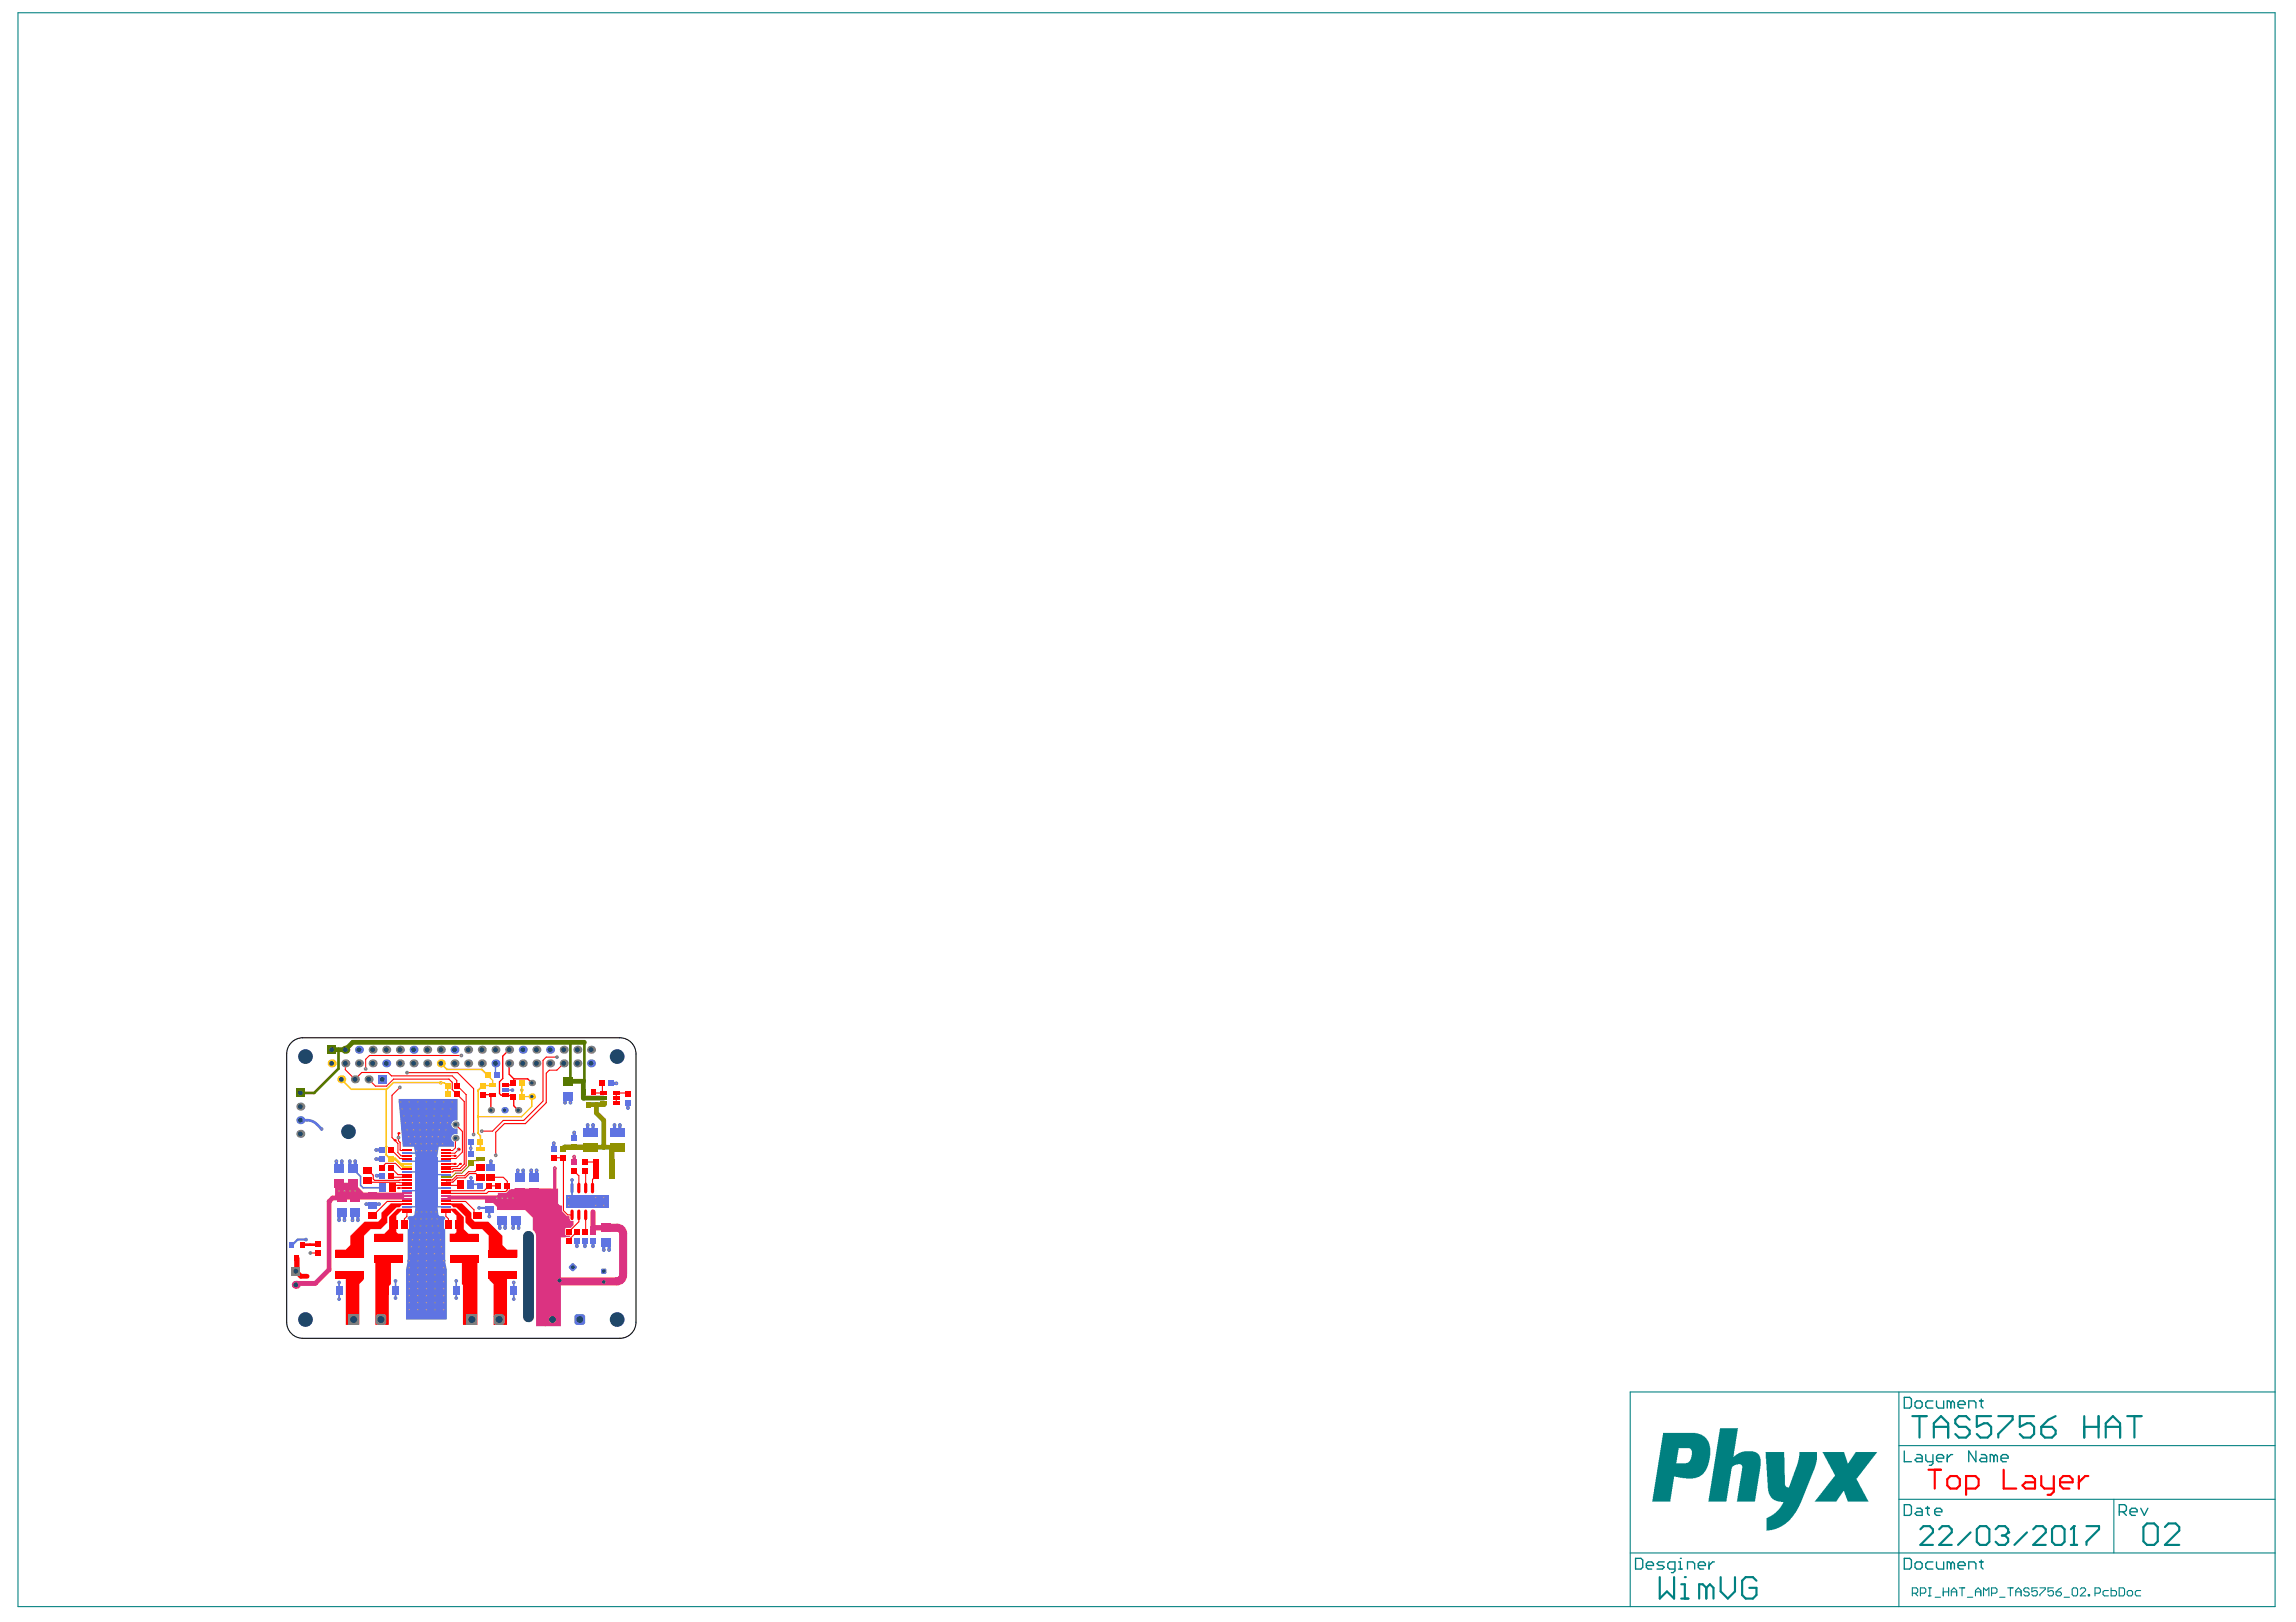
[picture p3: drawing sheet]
<svg xmlns="http://www.w3.org/2000/svg" width="297mm" height="210mm" viewBox="0 0 297 210" stroke-linecap="round" stroke-linejoin="round" font-family="sans-serif">
<g fill="#008080">
<path d="M235.8 187.9h2.8l.4 1.5 .2-.1 .9-1.4h2.8l-2.6 3.3a.38 .38 0 0 0 .1 .5l1.3 2.6h-2.6l-.5-1.3h-.1l-.9 1.3h-2.8l2.2-2.8 .1-.3a.34 .34 0 0 0 .1-.5z"/>
<path d="M228.4 187.9h2.4l.1 4.2 .1 .2 .3 .2h.2l1.1-3.1 .2-1v-.5h2.3v1.1l-.4 1.2-1.9 4.6-.7 1.3-1.1 1.1-.9 .6-.8 .2-.8 .1v-1.2a.45 .45 0 0 1 .4-.6l.8-.5 .5-.5 .5-.9-.6-.1-.6-.2-.4-.3-.3-.5-.1-.7z"/>
<path d="M222.5 184.8h2.4l-.7 3.7 .8-.5 .7-.2 1.3 .1 .4 .2 .3 .4 .1 .3v.9l-.8 4.6h-2.3l.7-4.1a.58 .58 0 0 0-.1-.7h-.7l-.3 .2a.59 .59 0 0 0-.3 .7l-.7 3.9h-2.3z"/>
<path d="M215.1 185.4h4.2l.9 .3 .6 .5 .4 .7 .1 .5-.1 1.3-.2 .9-.3 .7-.3 .4-.5 .4-.9 .2h-.9l-1.5-.2-.5 3.2h-2.4zM217.2 187.4l-.3 2h1.2l.3-.1 .4-.5 .1-.8a.56 .56 0 0 0-.3-.6z"/>
</g>
<g fill="none" stroke="#008080" stroke-width=".14">
<path d="M2.3 1.7h292v206.2h-292zM245.7 180.1v27.8M245.7 194h48.6M245.7 187.1h48.6M273.5 194v7M294.3 180.1h-83.4v27.8M210.9 201h83.4M247.4 206.2h.5l.2-.2v-.3l-.2-.2h-.5v1M247.8 206.2l.3 .3M248.4 206.2h.6l.1-.2v-.3l-.1-.2h-.6v1M249.5 205.5h.3M249.5 206.5h.3"/>
<path d="M249.7 205.5v1M250.4 206.7h.7M251.4 205.5v1M251.4 206h.7M252.1 205.5v1M252.4 206h.7M252.4 206.5v-.7l.4-.3 .3 .3v.7M253.5 205.5h.7M253.8 205.5v1M254.5 206.7h.7M255.6 206h.7M255.6 206.5v-.7l.3-.3 .4 .3v.7"/>
<path d="M256.6 206.5v-1l.4 .3 .3-.3v1M257.7 206.2h.5l.2-.2v-.3l-.2-.2h-.5v1M258.7 206.7h.7M259.7 205.5h.7M260.1 205.5v1M260.8 206h.7M260.8 206.5v-.7l.3-.3 .4 .3v.7M262.5 205.7l-.2-.2h-.3l-.2 .2v.1l.2 .2h.3l.2 .2v.2l-.2 .1h-.3l-.2-.1M263.6 205.5h-.7v.5l.3-.2h.2l.2 .2v.4l-.2 .1h-.4l-.1-.1M263.9 205.5h.7v.2l-.7 .7v.1M265.6 205.5h-.6v.5l.3-.2h.2l.1 .2v.4l-.1 .1h-.4l-.1-.1M266 206h.5l.2 .2v.2l-.2 .1h-.3l-.2-.1z"/>
<path d="M266.7 205.5l-.4 .2-.3 .3M267 206.7h.7M268.1 205.7l.2-.2h.3l.2 .2v.7l-.2 .1h-.3l-.2-.1zM269.1 205.7l.2-.2h.3l.2 .2v.1l-.7 .7h.7M270.2 206.4h.1v.1h-.1zM271 206.2h.6l.1-.2v-.3l-.1-.2h-.6v1M272.8 205.8h-.5l-.2 .2v.4l.2 .1h.5M273.1 205.5v1h.5l.2-.1v-.4l-.2-.2h-.5M274.2 205.5h.5l.2 .2v.7l-.2 .1h-.5zM275.2 206l.2-.2h.3l.2 .2v.4l-.2 .1h-.3l-.2-.1zM276.9 205.8h-.5l-.2 .2v.4l.2 .1h.5"/>
</g>
<g fill="none" stroke="#008080" stroke-width=".17">
<path d="M246.4 194.7h.7l.2 .3v.9l-.2 .2h-.7zM246.4 180.8h.7l.2 .3v.9l-.2 .2h-.7zM246.4 187.8v1.4h.9M247.8 181.5l.2-.2h.4l.3 .2v.5l-.3 .2h-.4l-.2-.2zM248 195.2h.4l.3 .2v.7h-.7l-.2-.2 .2-.3h.7M248 188.2h.4l.3 .3v.7h-.7l-.2-.3 .2-.2h.7M249.1 195.2h.5M249.1 188.2v.7l.3 .3h.7M249.4 195v.9l.2 .2M250.1 181.3h-.7l-.3 .2v.5l.3 .2h.7M250.1 188.2v1.2l-.3 .2h-.2M250.3 195.6h.9v-.2l-.2-.2h-.5l-.2 .2v.5l.2 .2h.5"/>
<path d="M250.5 188.7h1v-.2l-.3-.3h-.4l-.3 .3v.4l.3 .3h.4M250.5 181.3v.7l.3 .2h.7v-.9M251.9 188.2v1M252.4 181.5l-.2-.2h-.3v.9M252.4 181.5l.2-.2 .2 .2v.7M252.4 181.5v.7M252.6 188.2h-.2l-.5 .5M253.3 181.8h.9v-.3l-.2-.2h-.5l-.2 .2v.5l.2 .2h.5M254.7 182.2v-.9h.7l.2 .2v.7M255.6 187.8v1.4l-.9-1.4v1.4M256.1 181.3h.5M256.3 188.2h.5l.2 .3v.7h-.7l-.2-.3 .2-.2h.7"/>
<path d="M256.3 181.1v.9l.3 .2M257.9 188.5l-.2-.3h-.2v1M257.9 188.5v.7M257.9 188.5l.3-.3 .2 .3v.7M258.9 188.7h.9v-.2l-.2-.3h-.5l-.2 .3v.4l.2 .3h.5M274.2 195.6h.7l.2-.2v-.4l-.2-.3h-.7v1.4M274.6 195.6l.5 .5M275.6 195.6h.9v-.2l-.2-.2h-.5l-.2 .2v.5l.2 .2h.5M277 195.2l.4 .9 .5-.9M211.6 201.7h.7l.2 .2v.9l-.2 .3h-.7zM213 202.6h.9v-.2l-.2-.3h-.5l-.2 .3v.4l.2 .3h.5M215.3 202.1h-.7l-.2 .3 .2 .2h.5l.2 .2-.2 .3h-.7"/>
<path d="M216.7 203.1h-.7l-.2-.3v-.4l.2-.3h.7v1.2l-.2 .2h-.3M217.2 203.1h.4M217.2 202.1h.2v1M217.4 201.7h.1M218.3 203.1v-1h.7l.2 .3v.7M219.7 202.6h.9v-.2l-.2-.3h-.5l-.2 .3v.4l.2 .3h.5M221.1 202.1v1M221.8 202.1h-.2l-.5 .5M246.4 201.7h.7l.2 .2v.9l-.2 .3h-.7zM247.8 202.4l.2-.3h.4l.3 .3v.4l-.3 .3h-.4l-.2-.3zM250.1 202.1h-.7l-.3 .3v.4l.3 .3h.7M250.5 202.1v.7l.3 .3h.7v-1"/>
<path d="M252.4 202.4l-.2-.3h-.3v1M252.4 202.4v.7M252.4 202.4l.2-.3 .2 .3v.7M253.3 202.6h.9v-.2l-.2-.3h-.5l-.2 .3v.4l.2 .3h.5M254.7 203.1v-1h.7l.2 .3v.7M256.1 202.1h.5M256.3 201.9v.9l.3 .3"/>
</g>
<g fill="none" stroke="#008080" stroke-width=".28">
<path d="M247.4 183.3h1.9M248.3 183.3v2.7M248.4 197.9l.5-.4h.8l.4 .4v.4l-1.7 1.6h1.7M250.2 186v-1.8l.9-.9 .9 .9v1.8M250.2 184.6h1.8M250.9 197.9l.4-.4h.8l.4 .4v.4l-1.6 1.6h1.6M254.8 183.7l-.4-.4h-1l-.4 .4v.5l.4 .4h1l.4 .5v.5l-.4 .4h-1l-.4-.4M254.9 198.3l-1.6 1.6M255.7 197.9l.4-.4h.9l.4 .4v1.6l-.4 .4h-.9l-.4-.4zM257.6 183.3h-1.9v1.3l1-.4h.4l.5 .4v1l-.5 .4h-.9l-.5-.4M258.2 197.9l.4-.4h.8l.4 .4v.4M258.5 183.3h1.9v.4l-1.9 1.9v.4"/>
<path d="M259 198.7h.4M259.4 198.7l.4 .4v.4l-.4 .4h-.8l-.4-.4M259.8 198.3h.1M259.8 198.3l-.4 .4M262.2 198.3l-1.6 1.6M263 197.9l.4-.4h.9l.4 .4v.4l-1.7 1.6h1.7M263.2 183.3h-1.9v1.3l.9-.4h.5l.5 .4v1l-.5 .4h-.9l-.5-.4M264.1 184.6h1.4l.4 .5v.5l-.4 .4h-1l-.4-.4zM265.5 197.9l.4-.4h.8l.4 .4v1.6l-.4 .4h-.8l-.4-.4zM265.9 183.3l-.9 .4-.9 .9M267.9 199.9h.8M268.3 197.5h.1"/>
<path d="M268.3 197.5v2.4M268.3 197.5l-.4 .4M269.6 184.6h1.9M269.6 183.3v2.7M269.9 197.5h1.7v.4l-1.7 1.6v.4M271.5 183.3v2.7M272.4 184.6h1.9M272.4 186v-1.8l1-.9 .9 .9v1.8M275.2 183.3h1.9M276.1 183.3v2.7M277.3 197.6l.5-.4h.9l.5 .4v1.9l-.5 .4h-.9l-.5-.4zM280.1 197.6l.4-.4h1l.4 .4v.5l-1.8 1.8h1.8"/>
<path d="M214.7 204.1v2.8l1-1 .9 1v-2.8M217.5 206.9h.9M217.5 205h.5v1.9M218 204.1h.1M220.8 205.5l-.5-.5h-.5v1.9M220.8 205.5v1.4M220.8 205.5l.4-.5 .5 .5v1.4M222.6 204.1v1.8l.9 1 1-1v-1.8M227.2 204.6l-.4-.5h-1l-.4 .5v1.8l.4 .5h1l.4-.5v-.9h-.9"/>
</g>
<g fill="#f00">
<path d="M48.6 162.5h2v3.7l-.3 .3v5h-1.7z"/>
<path d="M59.8 162.5h2v9h-1.9v-5.2l-.1-.1z"/>
</g>
<path d="M69.6 153.8h2.6v2l.3 .3v15.5h-2l-.9-.8z" fill="#db3381"/>
<path d="M50.4 149.8h.8l.7 .7h1.4v.2h-1.1v.2h1.1v.2h-1.3l-.9-.9h-.7z" fill="#ffc51a"/>
<g fill="#f00">
<path d="M50.3 157.5l1.1-1.1h1.9v.2h-1.3l-.7 .7v2.1l.2 .2h.7v1.1h-3.7v-1h1.2l.6-.6z"/>
<path d="M57.1 156.4h1.8l1.1 1.1v1.6l.6 .6h1.3v1h-3.7v-1.1h.7l.2-.2v-2.1l-.7-.7h-1.3z"/>
<path d="M44.7 164.6h2.3v1l-.5 .6v5.3h-1.8z"/>
<path d="M63.3 164.6h2.3v6.9h-1.7v-5.3l-.6-.6z"/>
</g>
<g fill="#5f74e2">
<path d="M51.6 142.2h7.6v2.8h-.1a.52 .52 0 0 0-.7 .5 .52 .52 0 0 0 .7 .5l.1 .7-.1 .1a.52 .52 0 0 0-.7 .3 .52 .52 0 0 0 .4 .7v.6h-2l-.2 1.3v6.3h-2.8v-6.3l-.2-1.3h-1.5z"/>
<path d="M53.8 149.8h2.8v6.2l.1 1.2 .2 .2h.5l.2 .2v.2l-.1 .1v1.1l.1 .1v4.2l.2 1v6.5h-5.3v-6.5l.2-1v-4.2l.2-.1v-1.1l-.2-.1v-.2l.2-.2h.5l.2-.2 .2-1.2z"/>
</g>
<g fill="#db3381">
<path d="M43.3 153h2.8v.4l1 .9h6.2v.2h-1v.2h1v.2h-1v.1h1v.2h-10z"/>
<path d="M57.1 154.7h9.4v-.9h4.8v2.8h-6.6l-1.4-1.4h-6.2v-.2h.8v-.1h-.8z"/>
</g>
<g fill="#f00">
<path d="M43.4 161.7h1.3l.6-.6v-1.2l1.9-1.8h1.7l.4-.4v-.7l1.3-1.3h2.7v.2h-1.3l-.3 .3h-.4l-1.2 1.2v.8l-.8 .9h-1.3l-.9 .8v2.8h-3.7z"/>
<path d="M57.1 155.7h2.7l1.2 1.3v.7l.4 .4h1.8l1.8 1.8v1.2l.6 .6h1.3v1h-3.7v-2.8l-.8-.8h-1.3l-.9-.9v-.8l-1.2-1.2h-.3l-.4-.3h-1.2z"/>
</g>
<path d="M64.4 154.4h1.1l.3-.3v-.2h.3h.4v.3h1.6v-.3h.2v.3h1.6v-.3h1.8v2.1h1l.1 .8 .6 .6h.3l.1 .5 .4 .1v.5l-.4 .4h-.6l-.1 .1 .1 .9h.6l-.1 .2h-2.5v9.8h-.5l-.1 .8h.9v.1h-.9v.8h-1.3l.1-11.6a.95 .95 0 0 0-.5-.8v-1.6l-1.4-1.5h-.8v-.1v-.7l-.7 .1-.1 .6h-.1v-.6l-.7-.1v.7h-.2v-.7h-.5zM69.2 154.4v.7l.6-.1 .1-.6zM68.3 154.4v.6l.7 .1v-.7zM67.4 154.4v.7l.7-.1v-.6zM66.5 154.4l.1 .6 .6 .1v-.7zM66.8 155.3v.6h.7v-.5z" fill="#db3381"/>
<path d="M38.3 166.1v.2" fill="none" stroke="#db3381" stroke-width=".62"/>
<g fill="none" stroke="#f00" stroke-width=".14">
<path d="M44.7 137.6v.8M72.9 137.6l-.9 .9M48.2 157.3h.1M48.3 152.1v.5M49.6 151.2h.1M49.9 150.5l-.5 .6M50.7 147.2l.8 .8M50.8 152.2v.2M51.6 147.2v.4l.2 .2M51.6 153h.1M51.8 148.8v.1M52.6 153h.1"/>
<path d="M52.6 157.4l-.3 .3M57.7 157.4l.3 .3M58.6 153h-.9M58.7 151.5l-.1 .2h-.9M59.1 152.1h1M59.1 141.6l1 1M59.1 152.4h1.1M59.5 153.3l-.1 .1M59.5 150.6l-.3 .4M60.1 150.7l-.6 .5M60.6 151.6h.9M60.7 151.9h.9"/>
<path d="M61.3 156.6v.3M61.9 157.1l.2 .2M62 152.4h.1M62 151h.1M65.6 152.9v1.1M73.5 157.2h.5M74.9 157.2v.9M75.7 151.6l.1 .1M75.8 159.3l-.1 .1M41.1 162.1h.1M73.6 160.4v.2"/>
</g>
<path d="M43.9 157.4v.5M44.2 150.3v.5M44.6 157.4v.5M45.3 150.3v.5M45.6 157.4v.5M46 150.3v.5M48.1 155.8l.1 .2 .2-.2M63.5 150.3v.7" fill="none" stroke="#5f74e2" stroke-width=".42"/>
<path d="M46.6 153.4l.4 .3M60.9 153.2v.1M61 147.8l-.1 .1" fill="none" stroke="#5f74e2" stroke-width=".21"/>
<path d="M49.4 152.1l.1 .1M62 156.3h.8" fill="none" stroke="#5f74e2" stroke-width=".28"/>
<path d="M50 148.4h.1M50 141h.1" fill="none" stroke="#ffc51a" stroke-width=".21"/>
<path d="M50.9 153.4l-.1 .1v.2M51.5 153.7h.1M57.7 149.2h.1M57.7 150.6h1.1M58.8 150.6h.1M62.5 141.6v.1M63.7 141.7h-.2M64.8 141.7h.6M66.5 140.2v.2" fill="none" stroke="#f00" stroke-width=".17"/>
<path d="M54.3 155.8l-.4 .4M54.3 151.6v.1M54.5 148.9l-.3 .3" fill="none" stroke="#5f74e2" stroke-width=".17"/>
<path d="M57.7 152.4h.7M61.2 150.2l-.3 .5M62.1 150l-.2 .2" fill="none" stroke="#c26200" stroke-width=".14"/>
<path d="M57.7 149.6h1.1M57.7 148.9h.9M57.7 149.2h1.2M58.8 149.6h.1" fill="none" stroke="#f00" stroke-width=".13"/>
<path d="M62.5 140.5h.1M63.7 140.4v.1M67.6 141.9h.1" fill="none" stroke="#ffc51a" stroke-width=".17"/>
<path d="M64.1 139.1l.1 .1" fill="none" stroke="#5f74e2" stroke-width=".18"/>
<path d="M65.4 141.7v.1M66.5 143.1l.5 .6" fill="none" stroke="#f00" stroke-width=".18"/>
<path d="M76.7 158.9v.5" fill="none" stroke="#db3381" stroke-width=".7"/>
<circle cx="76.7" cy="158.9" r=".35" fill="#db3381"/>
<g fill="none" stroke="#f00" stroke-width=".14">
<path d="M44.7 138.4l1.2 1.3 .9-.9h3.4l.4 .4h7.9l.6 .6v.6l1.2 1.3v9.1l-.7 .7h-.9M47.7 139.7l.9 .9h1.4l.9-1h7.2l.4 .5v.9l.6 .6M52.7 138.8h6.5l2.1 2.1v5.9M59.7 136.6h-11.9l-.5 .5v1.2M72 138.5h-.9l-.4 .4v3.8l-2.7 2.7h-2.8l-1.1 1.1v3M72.1 136.8h-1.4l-.4 .4v5.3l-2.5 2.5h-2.7l-1.4 1.4h-1.4M47.5 152.7l.3 .3h3.8M47.5 151.4h.1l.7 .7M48.3 152.6l.2 .2 4.1-.1M49.9 150.5h1.3l.7 .8h.7M50.5 148.8h.1l1.2 1.1h.8M50.8 151.1v.2l.7 .7h1.1"/>
<path d="M50.8 152.4h1.8M51.5 148v1.2l.4 .4h.7M51.6 146.7v.5M51.7 153h.9M51.7 140.7l-1 1v5.5M51.8 147.8v1M51.8 148.9h.8M52.3 157.7v.7M52.6 156.9v.5M52.6 155.5h-2.5l-1.8 1.8M57.7 156.9v.5M57.7 155.5h2.5l1.1 1.1"/>
<path d="M57.7 153.4h1.7M57.7 151h1.5M58 157.7v.7M58.9 145.5l.9 .9v2.7l-.8 .8h-1.3M59.1 152.1l-.6 .6h-.8M59.1 152.4l-.5 .6M59.5 151.2l-1.8 .1M60.1 142.6v8.1M60.6 151.6l-.5 .5M60.7 151.9l-.5 .5M61.3 156.9l.2 .2h.4M61.6 151.9l.4 .5"/>
<path d="M62 151l-.5 .6M63.5 152.4h1.6l.5 .5M64.4 153.5h-1.1l-.7 .6h-4.9M65.6 154l-.2 .2h-2.2l-.2 .2h-5.3M71.6 149.8h1.3v6.9l.6 .5M74.3 151.6l.6 .6v1.5M74.6 159.4l-1 1M74.9 158.1l-1.3 1.3M75.7 150.4h1.4v1.8l-.4 .4v1.1M75.8 151.7v2M75.8 157.2v2.1M76.8 141.3l.2 .2h1.1"/>
<path d="M77.9 140.2l.1 1.3M81.2 141.5h-1.5v1.3M40.1 162.1h1"/>
</g>
<path d="M38.4 162.8v1.6l-.1 .1" fill="none" stroke="#f00" stroke-width=".7"/>
<path d="M38.9 145h.8M41 145.5l.6 .6" fill="none" stroke="#5f74e2" stroke-width=".35"/>
<path d="M44.2 155h-1.2l-.4 .5v8.8l-1.8 1.8h-2.5" fill="none" stroke="#db3381" stroke-width=".62"/>
<path d="M45.6 151.2l1 1.1v1.1M47 153.7h2.4M60.9 153.3h1l.2 .2M60.9 147.9v1.5M60.9 148.6h.1M60.9 152.4v.8M74 152.7v2.8h1.3M43.9 166v2.1M51.2 165.8v2.2M59 165.8v2.2M66.5 166v2.1" fill="none" stroke="#5f74e2" stroke-width=".21"/>
<path d="M43.8 135.8v2.5l-3.2 3.1h-1.7M73.8 135v4.9M75.6 135v4.9l-.1 .1" fill="none" stroke="#567700" stroke-width=".35"/>
<path d="M44.2 139.7l1.2 1.3h4.6l.9-.9h6.1M57 137.6l.8 .8h4.5l.9 .8M50 141v8.4l.5 .6h.3M62.4 140.5l-.6 .6v5.6l.4 .3v1.7" fill="none" stroke="#ffc51a" stroke-width=".21"/>
<path d="M52.6 154.1h1.7M52.6 156.2h1.3M52.6 151.7h1.7M52.6 149.2h1.6M54.3 150l-.3 .3h-1.4M56 155.8l.4 .4h1.3M56 150l.3 .3h1.4M57.7 153.7h-1.3l-.4 .4M57.7 152h-1.2l-.5 .5M65.4 141.1h.9" fill="none" stroke="#5f74e2" stroke-width=".17"/>
<path d="M65.9 135.8l-.9 .9v2.9l-.4 .4v1.5l.2 .2M65.9 137.6v1.4l.6 .6M66.5 139.6v.6M66.5 139.6h1.8l.5 .5M50.9 153.4h1.7M51.5 153.7h1.1M62.5 141.7h1.2M63.5 141.7v2M65.4 140.4h1.1M65.4 141.8h1.1" fill="none" stroke="#f00" stroke-width=".17"/>
<path d="M64.1 137.6v1.5" fill="none" stroke="#5f74e2" stroke-width=".18"/>
<path d="M63.2 139.2l.5 .6v.6M57 140.1h.5l.4 .4v1.1M62.5 140.5h1.2M67.5 140.2v1.7M67.6 141.9h1.2v1.3l-1.3 1.3h-5.7" fill="none" stroke="#ffc51a" stroke-width=".17"/>
<g fill="none" stroke="#5f74e2" stroke-width=".42">
<path d="M43.5 150.3v.5M46.3 157.4v.5M47.4 155.8h.7M48.4 155.8h.6M48.7 148.8h.7M48.7 150h.7M48.7 152.1h.7M64.7 158.4v.5M65.4 158.4v.5M66.4 158.4v.5M67 151.5v.5M67.1 158.4v.5"/>
<path d="M67.7 151.5v.5M68.7 151.5v.5M69.4 151.5v.5M71.6 147.9v.7M73.1 142.1v.6M73.8 142.1v.6M74.3 146.6v.7M76 145.6v.5M76.7 145.6v.5M79 140.2h.7M79.5 145.6v.5M80.2 145.6v.5"/>
<path d="M81.2 142.7v.7M74.6 160.6v.7M75.7 160.6v.7M76.7 160.6v.7M78.1 161.2v.6M78.8 161.2v.6"/>
</g>
<path d="M66.5 141.9v1.2" fill="none" stroke="#f00" stroke-width=".18"/>
<path d="M71.8 151.2v5.4M74.3 149.7v.7" fill="none" stroke="#db3381" stroke-width=".42"/>
<path d="M79.2 148.5h.6" fill="none" stroke="#909100" stroke-width=".35"/>
<path d="M76.4 148.5h-3.3l-.2 .1M79.2 148.5v2.8" fill="none" stroke="#909100" stroke-width=".7"/>
<path d="M73.5 139.9h2v2.2h2.6M75.6 134.9h-30l-.9 .9h-1.8" fill="none" stroke="#567700" stroke-width=".62"/>
<path d="M76.7 156.9v2h1.8" fill="none" stroke="#db3381" stroke-width=".7"/>
<path d="M76.1 142.9h2.1M76.4 148.5h3.4M77.2 142.9v1.1l.9 1v3.5" fill="none" stroke="#909100" stroke-width=".62"/>
<path d="M63.2 156.3l.1 .2v.9M39.6 160.4h-1.1l-.8 .8" fill="none" stroke="#5f74e2" stroke-width=".28"/>
<path d="M60.9 150.7l-1.2 1.1h-.8l-.5 .6M61.2 150.2h.7" fill="none" stroke="#c26200" stroke-width=".14"/>
<path d="M58.9 147.3v1.2l-.3 .4M59.3 148.7l-.4 .5" fill="none" stroke="#f00" stroke-width=".13"/>
<path d="M38.3 164.5l.6 .7h.8" fill="none" stroke="#f00" stroke-width=".62"/>
<path d="M41.1 161.1h-1.9l-.1 .1" fill="none" stroke="#f00" stroke-width=".35"/>
<path d="M78.5 158.9h1.3M80.6 159.6v5.3M71.5 165.8h8.3" fill="none" stroke="#db3381" stroke-width="1"/>
<path d="M73.2 154.6h5.6v1.7h-5.6z" fill-rule="evenodd" fill="#5f74e2"/>
<path d="M249.5 190.2h1.6M250.3 190.2v2.4M251.9 191.4l.4-.4h.8l.4 .4v.8l-.4 .4h-.8l-.4-.4zM254.4 192.6h1.2l.4-.4v-.8l-.4-.4h-1.2v2.4M259.2 190.2v2.4h1.6M262.1 191h.8l.4 .4v1.2h-1.2l-.4-.4 .4-.4h1.2M264.1 191v1.2l.4 .4h1.2M265.7 191v2l-.4 .4h-.4M266.5 191.8h1.6v-.4l-.4-.4h-.8l-.4 .4v.8l.4 .4h.8M269 191v1.6M270.2 191h-.4l-.8 .8" fill="none" stroke="#f00" stroke-width=".28"/>
<path d="M39.7 145a1.77 1.77 0 0 1 1.3 .5" fill="none" stroke="#5f74e2" stroke-width=".35"/>
<path d="M71.8 156.6l-.2 .5" fill="none" stroke="#db3381" stroke-width=".42"/>
<path d="M79.8 158.9a.76 .76 0 0 1 .8 .7M80.6 165a.83 .83 0 0 1-.8 .8" fill="none" stroke="#db3381" stroke-width="1"/>
<circle cx="41.6" cy="146.1" r=".24" fill="#5f74e2"/>
<circle cx="41.6" cy="146.1" r=".1" fill="#a6968d"/>
<circle cx="51.7" cy="140.7" r=".24" fill="#808080"/>
<circle cx="51.7" cy="140.7" r=".1" fill="#a6968d"/>
<circle cx="40.1" cy="162.1" r=".24" fill="#808080"/>
<circle cx="40.1" cy="162.1" r=".1" fill="#a6968d"/>
<circle cx="64.1" cy="149.5" r=".24" fill="#808080"/>
<circle cx="64.1" cy="149.5" r=".1" fill="#a6968d"/>
<circle cx="71.8" cy="151.2" r=".24" fill="#db3381"/>
<circle cx="71.8" cy="151.2" r=".1" fill="#a6968d"/>
<circle cx="74.3" cy="149.7" r=".24" fill="#db3381"/>
<circle cx="74.3" cy="149.7" r=".1" fill="#a6968d"/>
<circle cx="63.5" cy="150.3" r=".24" fill="#5f74e2"/>
<circle cx="63.5" cy="150.3" r=".1" fill="#a6968d"/>
<circle cx="59.3" cy="148.7" r=".24" fill="#808080"/>
<circle cx="59.3" cy="148.7" r=".1" fill="#a6968d"/>
<circle cx="62.3" cy="146.4" r=".24" fill="#808080"/>
<circle cx="62.3" cy="146.4" r=".1" fill="#a6968d"/>
<circle cx="43.9" cy="166" r=".24" fill="#5f74e2"/>
<circle cx="43.9" cy="166" r=".1" fill="#a6968d"/>
<circle cx="43.9" cy="168.1" r=".24" fill="#5f74e2"/>
<circle cx="43.9" cy="168.1" r=".1" fill="#a6968d"/>
<circle cx="51.2" cy="168" r=".24" fill="#5f74e2"/>
<circle cx="51.2" cy="168" r=".1" fill="#a6968d"/>
<circle cx="51.2" cy="165.8" r=".24" fill="#5f74e2"/>
<circle cx="51.2" cy="165.8" r=".1" fill="#a6968d"/>
<circle cx="66.5" cy="166" r=".24" fill="#5f74e2"/>
<circle cx="66.5" cy="166" r=".1" fill="#a6968d"/>
<circle cx="66.5" cy="168.1" r=".24" fill="#5f74e2"/>
<circle cx="66.5" cy="168.1" r=".1" fill="#a6968d"/>
<circle cx="59" cy="165.8" r=".24" fill="#5f74e2"/>
<circle cx="59" cy="165.8" r=".1" fill="#a6968d"/>
<circle cx="59" cy="168" r=".24" fill="#5f74e2"/>
<circle cx="59" cy="168" r=".1" fill="#a6968d"/>
<circle cx="57.3" cy="143.5" r=".24" fill="#5f74e2"/>
<circle cx="57.3" cy="143.5" r=".1" fill="#a6968d"/>
<circle cx="57.1" cy="144.4" r=".24" fill="#5f74e2"/>
<circle cx="57.1" cy="144.4" r=".1" fill="#a6968d"/>
<circle cx="58.3" cy="143.5" r=".24" fill="#5f74e2"/>
<circle cx="58.3" cy="143.5" r=".1" fill="#a6968d"/>
<circle cx="58.1" cy="144.4" r=".24" fill="#5f74e2"/>
<circle cx="58.1" cy="144.4" r=".1" fill="#a6968d"/>
<circle cx="52.2" cy="144.4" r=".24" fill="#5f74e2"/>
<circle cx="52.2" cy="144.4" r=".1" fill="#a6968d"/>
<circle cx="52" cy="143.5" r=".24" fill="#5f74e2"/>
<circle cx="52" cy="143.5" r=".1" fill="#a6968d"/>
<circle cx="53.2" cy="144.4" r=".24" fill="#5f74e2"/>
<circle cx="53.2" cy="144.4" r=".1" fill="#a6968d"/>
<circle cx="53.1" cy="143.5" r=".24" fill="#5f74e2"/>
<circle cx="53.1" cy="143.5" r=".1" fill="#a6968d"/>
<circle cx="55.2" cy="143.5" r=".24" fill="#5f74e2"/>
<circle cx="55.2" cy="143.5" r=".1" fill="#a6968d"/>
<circle cx="56.2" cy="143.5" r=".24" fill="#5f74e2"/>
<circle cx="56.2" cy="143.5" r=".1" fill="#a6968d"/>
<circle cx="54.1" cy="143.5" r=".24" fill="#5f74e2"/>
<circle cx="54.1" cy="143.5" r=".1" fill="#a6968d"/>
<circle cx="55.2" cy="144.4" r=".24" fill="#5f74e2"/>
<circle cx="55.2" cy="144.4" r=".1" fill="#a6968d"/>
<circle cx="56.1" cy="144.4" r=".24" fill="#5f74e2"/>
<circle cx="56.1" cy="144.4" r=".1" fill="#a6968d"/>
<circle cx="54.2" cy="144.4" r=".24" fill="#5f74e2"/>
<circle cx="54.2" cy="144.4" r=".1" fill="#a6968d"/>
<circle cx="54.3" cy="155" r=".24" fill="#5f74e2"/>
<circle cx="54.3" cy="155" r=".1" fill="#a6968d"/>
<circle cx="54.3" cy="155.8" r=".24" fill="#5f74e2"/>
<circle cx="54.3" cy="155.8" r=".1" fill="#a6968d"/>
<circle cx="54.3" cy="150" r=".24" fill="#5f74e2"/>
<circle cx="54.3" cy="150" r=".1" fill="#a6968d"/>
<circle cx="55.2" cy="150" r=".24" fill="#5f74e2"/>
<circle cx="55.2" cy="150" r=".1" fill="#a6968d"/>
<circle cx="56" cy="150" r=".24" fill="#5f74e2"/>
<circle cx="56" cy="150" r=".1" fill="#a6968d"/>
<circle cx="54.3" cy="150.8" r=".24" fill="#5f74e2"/>
<circle cx="54.3" cy="150.8" r=".1" fill="#a6968d"/>
<circle cx="55.2" cy="150.8" r=".24" fill="#5f74e2"/>
<circle cx="55.2" cy="150.8" r=".1" fill="#a6968d"/>
<circle cx="56" cy="150.8" r=".24" fill="#5f74e2"/>
<circle cx="56" cy="150.8" r=".1" fill="#a6968d"/>
<circle cx="54.3" cy="151.6" r=".24" fill="#5f74e2"/>
<circle cx="54.3" cy="151.6" r=".1" fill="#a6968d"/>
<circle cx="55.2" cy="151.6" r=".24" fill="#5f74e2"/>
<circle cx="55.2" cy="151.6" r=".1" fill="#a6968d"/>
<circle cx="56" cy="151.6" r=".24" fill="#5f74e2"/>
<circle cx="56" cy="151.6" r=".1" fill="#a6968d"/>
<circle cx="54.3" cy="152.5" r=".24" fill="#5f74e2"/>
<circle cx="54.3" cy="152.5" r=".1" fill="#a6968d"/>
<circle cx="55.2" cy="152.5" r=".24" fill="#5f74e2"/>
<circle cx="55.2" cy="152.5" r=".1" fill="#a6968d"/>
<circle cx="56" cy="152.5" r=".24" fill="#5f74e2"/>
<circle cx="56" cy="152.5" r=".1" fill="#a6968d"/>
<circle cx="55.2" cy="155" r=".24" fill="#5f74e2"/>
<circle cx="55.2" cy="155" r=".1" fill="#a6968d"/>
<circle cx="56" cy="155" r=".24" fill="#5f74e2"/>
<circle cx="56" cy="155" r=".1" fill="#a6968d"/>
<circle cx="55.2" cy="155.8" r=".24" fill="#5f74e2"/>
<circle cx="55.2" cy="155.8" r=".1" fill="#a6968d"/>
<circle cx="56" cy="155.8" r=".24" fill="#5f74e2"/>
<circle cx="56" cy="155.8" r=".1" fill="#a6968d"/>
<circle cx="39.6" cy="160.4" r=".24" fill="#5f74e2"/>
<circle cx="39.6" cy="160.4" r=".1" fill="#a6968d"/>
<circle cx="45.3" cy="150.3" r=".24" fill="#5f74e2"/>
<circle cx="45.3" cy="150.3" r=".1" fill="#a6968d"/>
<circle cx="46" cy="150.3" r=".24" fill="#5f74e2"/>
<circle cx="46" cy="150.3" r=".1" fill="#a6968d"/>
<circle cx="43.5" cy="150.3" r=".24" fill="#5f74e2"/>
<circle cx="43.5" cy="150.3" r=".1" fill="#a6968d"/>
<circle cx="44.2" cy="150.3" r=".24" fill="#5f74e2"/>
<circle cx="44.2" cy="150.3" r=".1" fill="#a6968d"/>
<circle cx="47.3" cy="138.3" r=".24" fill="#808080"/>
<circle cx="47.3" cy="138.3" r=".1" fill="#a6968d"/>
<circle cx="45.3" cy="154.1" r=".24" fill="#db3381"/>
<circle cx="45.3" cy="154.1" r=".1" fill="#a6968d"/>
<circle cx="46" cy="154.1" r=".24" fill="#db3381"/>
<circle cx="46" cy="154.1" r=".1" fill="#a6968d"/>
<circle cx="43.9" cy="154.1" r=".24" fill="#db3381"/>
<circle cx="43.9" cy="154.1" r=".1" fill="#a6968d"/>
<circle cx="44.6" cy="154.1" r=".24" fill="#db3381"/>
<circle cx="44.6" cy="154.1" r=".1" fill="#a6968d"/>
<circle cx="45.6" cy="157.9" r=".24" fill="#5f74e2"/>
<circle cx="45.6" cy="157.9" r=".1" fill="#a6968d"/>
<circle cx="46.3" cy="157.9" r=".24" fill="#5f74e2"/>
<circle cx="46.3" cy="157.9" r=".1" fill="#a6968d"/>
<circle cx="43.9" cy="157.9" r=".24" fill="#5f74e2"/>
<circle cx="43.9" cy="157.9" r=".1" fill="#a6968d"/>
<circle cx="44.6" cy="157.9" r=".24" fill="#5f74e2"/>
<circle cx="44.6" cy="157.9" r=".1" fill="#a6968d"/>
<circle cx="48.7" cy="152.1" r=".24" fill="#5f74e2"/>
<circle cx="48.7" cy="152.1" r=".1" fill="#a6968d"/>
<circle cx="55.2" cy="148.9" r=".24" fill="#5f74e2"/>
<circle cx="55.2" cy="148.9" r=".1" fill="#a6968d"/>
<circle cx="55.8" cy="148.9" r=".24" fill="#5f74e2"/>
<circle cx="55.8" cy="148.9" r=".1" fill="#a6968d"/>
<circle cx="54.5" cy="148.9" r=".24" fill="#5f74e2"/>
<circle cx="54.5" cy="148.9" r=".1" fill="#a6968d"/>
<circle cx="53.9" cy="148.9" r=".24" fill="#5f74e2"/>
<circle cx="53.9" cy="148.9" r=".1" fill="#a6968d"/>
<circle cx="56.4" cy="148.9" r=".24" fill="#5f74e2"/>
<circle cx="56.4" cy="148.9" r=".1" fill="#a6968d"/>
<circle cx="56.6" cy="148" r=".24" fill="#5f74e2"/>
<circle cx="56.6" cy="148" r=".1" fill="#a6968d"/>
<circle cx="53.8" cy="148" r=".24" fill="#5f74e2"/>
<circle cx="53.8" cy="148" r=".1" fill="#a6968d"/>
<circle cx="54.5" cy="148" r=".24" fill="#5f74e2"/>
<circle cx="54.5" cy="148" r=".1" fill="#a6968d"/>
<circle cx="55.9" cy="148" r=".24" fill="#5f74e2"/>
<circle cx="55.9" cy="148" r=".1" fill="#a6968d"/>
<circle cx="55.2" cy="148" r=".24" fill="#5f74e2"/>
<circle cx="55.2" cy="148" r=".1" fill="#a6968d"/>
<circle cx="55.2" cy="147.1" r=".24" fill="#5f74e2"/>
<circle cx="55.2" cy="147.1" r=".1" fill="#a6968d"/>
<circle cx="55.9" cy="147.1" r=".24" fill="#5f74e2"/>
<circle cx="55.9" cy="147.1" r=".1" fill="#a6968d"/>
<circle cx="54.4" cy="147.1" r=".24" fill="#5f74e2"/>
<circle cx="54.4" cy="147.1" r=".1" fill="#a6968d"/>
<circle cx="53.6" cy="147.1" r=".24" fill="#5f74e2"/>
<circle cx="53.6" cy="147.1" r=".1" fill="#a6968d"/>
<circle cx="56.7" cy="147.1" r=".24" fill="#5f74e2"/>
<circle cx="56.7" cy="147.1" r=".1" fill="#a6968d"/>
<circle cx="56.8" cy="146.2" r=".24" fill="#5f74e2"/>
<circle cx="56.8" cy="146.2" r=".1" fill="#a6968d"/>
<circle cx="53.5" cy="146.2" r=".24" fill="#5f74e2"/>
<circle cx="53.5" cy="146.2" r=".1" fill="#a6968d"/>
<circle cx="54.3" cy="146.2" r=".24" fill="#5f74e2"/>
<circle cx="54.3" cy="146.2" r=".1" fill="#a6968d"/>
<circle cx="56" cy="146.2" r=".24" fill="#5f74e2"/>
<circle cx="56" cy="146.2" r=".1" fill="#a6968d"/>
<circle cx="55.2" cy="146.2" r=".24" fill="#5f74e2"/>
<circle cx="55.2" cy="146.2" r=".1" fill="#a6968d"/>
<circle cx="57.4" cy="142.6" r=".24" fill="#5f74e2"/>
<circle cx="57.4" cy="142.6" r=".1" fill="#a6968d"/>
<circle cx="52.9" cy="142.6" r=".24" fill="#5f74e2"/>
<circle cx="52.9" cy="142.6" r=".1" fill="#a6968d"/>
<circle cx="54.1" cy="142.6" r=".24" fill="#5f74e2"/>
<circle cx="54.1" cy="142.6" r=".1" fill="#a6968d"/>
<circle cx="56.3" cy="142.6" r=".24" fill="#5f74e2"/>
<circle cx="56.3" cy="142.6" r=".1" fill="#a6968d"/>
<circle cx="55.2" cy="142.6" r=".24" fill="#5f74e2"/>
<circle cx="55.2" cy="142.6" r=".1" fill="#a6968d"/>
<circle cx="56.4" cy="156.8" r=".24" fill="#5f74e2"/>
<circle cx="56.4" cy="156.8" r=".1" fill="#a6968d"/>
<circle cx="53.9" cy="156.8" r=".24" fill="#5f74e2"/>
<circle cx="53.9" cy="156.8" r=".1" fill="#a6968d"/>
<circle cx="54.5" cy="156.8" r=".24" fill="#5f74e2"/>
<circle cx="54.5" cy="156.8" r=".1" fill="#a6968d"/>
<circle cx="55.8" cy="156.8" r=".24" fill="#5f74e2"/>
<circle cx="55.8" cy="156.8" r=".1" fill="#a6968d"/>
<circle cx="55.2" cy="156.8" r=".24" fill="#5f74e2"/>
<circle cx="55.2" cy="156.8" r=".1" fill="#a6968d"/>
<circle cx="66.3" cy="141.1" r=".24" fill="#5f74e2"/>
<circle cx="66.3" cy="141.1" r=".1" fill="#a6968d"/>
<circle cx="67.5" cy="141.1" r=".24" fill="#ffc51a"/>
<circle cx="67.5" cy="141.1" r=".1" fill="#a6968d"/>
<circle cx="60.9" cy="148.6" r=".24" fill="#5f74e2"/>
<circle cx="60.9" cy="148.6" r=".1" fill="#a6968d"/>
<circle cx="57" cy="140.1" r=".24" fill="#ffc51a"/>
<circle cx="57" cy="140.1" r=".1" fill="#a6968d"/>
<circle cx="60.9" cy="152.4" r=".24" fill="#5f74e2"/>
<circle cx="60.9" cy="152.4" r=".1" fill="#a6968d"/>
<circle cx="62" cy="156.3" r=".24" fill="#5f74e2"/>
<circle cx="62" cy="156.3" r=".1" fill="#a6968d"/>
<circle cx="57.3" cy="148" r=".24" fill="#5f74e2"/>
<circle cx="57.3" cy="148" r=".1" fill="#a6968d"/>
<circle cx="53.1" cy="148" r=".24" fill="#5f74e2"/>
<circle cx="53.1" cy="148" r=".1" fill="#a6968d"/>
<circle cx="52.9" cy="147.1" r=".24" fill="#5f74e2"/>
<circle cx="52.9" cy="147.1" r=".1" fill="#a6968d"/>
<circle cx="52.7" cy="146.2" r=".24" fill="#5f74e2"/>
<circle cx="52.7" cy="146.2" r=".1" fill="#a6968d"/>
<circle cx="57.7" cy="146.2" r=".24" fill="#5f74e2"/>
<circle cx="57.7" cy="146.2" r=".1" fill="#a6968d"/>
<circle cx="57.5" cy="147.1" r=".24" fill="#5f74e2"/>
<circle cx="57.5" cy="147.1" r=".1" fill="#a6968d"/>
<circle cx="58.5" cy="142.6" r=".24" fill="#5f74e2"/>
<circle cx="58.5" cy="142.6" r=".1" fill="#a6968d"/>
<circle cx="54.3" cy="145.3" r=".24" fill="#5f74e2"/>
<circle cx="54.3" cy="145.3" r=".1" fill="#a6968d"/>
<circle cx="56.1" cy="145.3" r=".24" fill="#5f74e2"/>
<circle cx="56.1" cy="145.3" r=".1" fill="#a6968d"/>
<circle cx="57" cy="145.3" r=".24" fill="#5f74e2"/>
<circle cx="57" cy="145.3" r=".1" fill="#a6968d"/>
<circle cx="53.4" cy="145.3" r=".24" fill="#5f74e2"/>
<circle cx="53.4" cy="145.3" r=".1" fill="#a6968d"/>
<circle cx="55.2" cy="145.3" r=".24" fill="#5f74e2"/>
<circle cx="55.2" cy="145.3" r=".1" fill="#a6968d"/>
<circle cx="57.9" cy="145.3" r=".24" fill="#5f74e2"/>
<circle cx="57.9" cy="145.3" r=".1" fill="#a6968d"/>
<circle cx="52.5" cy="145.3" r=".24" fill="#5f74e2"/>
<circle cx="52.5" cy="145.3" r=".1" fill="#a6968d"/>
<circle cx="51.8" cy="142.6" r=".24" fill="#5f74e2"/>
<circle cx="51.8" cy="142.6" r=".1" fill="#a6968d"/>
<circle cx="51.6" cy="147.2" r=".24" fill="#808080"/>
<circle cx="51.6" cy="147.2" r=".1" fill="#a6968d"/>
<circle cx="72.1" cy="136.8" r=".24" fill="#808080"/>
<circle cx="72.1" cy="136.8" r=".1" fill="#a6968d"/>
<circle cx="52.7" cy="138.8" r=".24" fill="#808080"/>
<circle cx="52.7" cy="138.8" r=".1" fill="#a6968d"/>
<circle cx="59.7" cy="136.6" r=".24" fill="#808080"/>
<circle cx="59.7" cy="136.6" r=".1" fill="#a6968d"/>
<circle cx="61.3" cy="146.8" r=".24" fill="#808080"/>
<circle cx="61.3" cy="146.8" r=".1" fill="#a6968d"/>
<circle cx="55.2" cy="160.4" r=".24" fill="#5f74e2"/>
<circle cx="55.2" cy="160.4" r=".1" fill="#a6968d"/>
<circle cx="57" cy="160.4" r=".24" fill="#5f74e2"/>
<circle cx="57" cy="160.4" r=".1" fill="#a6968d"/>
<circle cx="53.4" cy="160.4" r=".24" fill="#5f74e2"/>
<circle cx="53.4" cy="160.4" r=".1" fill="#a6968d"/>
<circle cx="54.3" cy="160.4" r=".24" fill="#5f74e2"/>
<circle cx="54.3" cy="160.4" r=".1" fill="#a6968d"/>
<circle cx="56.1" cy="160.4" r=".24" fill="#5f74e2"/>
<circle cx="56.1" cy="160.4" r=".1" fill="#a6968d"/>
<circle cx="55.2" cy="163.2" r=".24" fill="#5f74e2"/>
<circle cx="55.2" cy="163.2" r=".1" fill="#a6968d"/>
<circle cx="54.1" cy="163.2" r=".24" fill="#5f74e2"/>
<circle cx="54.1" cy="163.2" r=".1" fill="#a6968d"/>
<circle cx="56.3" cy="163.2" r=".24" fill="#5f74e2"/>
<circle cx="56.3" cy="163.2" r=".1" fill="#a6968d"/>
<circle cx="57.4" cy="163.2" r=".24" fill="#5f74e2"/>
<circle cx="57.4" cy="163.2" r=".1" fill="#a6968d"/>
<circle cx="52.9" cy="163.2" r=".24" fill="#5f74e2"/>
<circle cx="52.9" cy="163.2" r=".1" fill="#a6968d"/>
<circle cx="55.2" cy="159.5" r=".24" fill="#5f74e2"/>
<circle cx="55.2" cy="159.5" r=".1" fill="#a6968d"/>
<circle cx="54.3" cy="159.5" r=".24" fill="#5f74e2"/>
<circle cx="54.3" cy="159.5" r=".1" fill="#a6968d"/>
<circle cx="56" cy="159.5" r=".24" fill="#5f74e2"/>
<circle cx="56" cy="159.5" r=".1" fill="#a6968d"/>
<circle cx="56.8" cy="159.5" r=".24" fill="#5f74e2"/>
<circle cx="56.8" cy="159.5" r=".1" fill="#a6968d"/>
<circle cx="53.5" cy="159.5" r=".24" fill="#5f74e2"/>
<circle cx="53.5" cy="159.5" r=".1" fill="#a6968d"/>
<circle cx="53.6" cy="158.6" r=".24" fill="#5f74e2"/>
<circle cx="53.6" cy="158.6" r=".1" fill="#a6968d"/>
<circle cx="56.7" cy="158.6" r=".24" fill="#5f74e2"/>
<circle cx="56.7" cy="158.6" r=".1" fill="#a6968d"/>
<circle cx="55.9" cy="158.6" r=".24" fill="#5f74e2"/>
<circle cx="55.9" cy="158.6" r=".1" fill="#a6968d"/>
<circle cx="54.4" cy="158.6" r=".24" fill="#5f74e2"/>
<circle cx="54.4" cy="158.6" r=".1" fill="#a6968d"/>
<circle cx="55.2" cy="158.6" r=".24" fill="#5f74e2"/>
<circle cx="55.2" cy="158.6" r=".1" fill="#a6968d"/>
<circle cx="55.2" cy="157.7" r=".24" fill="#5f74e2"/>
<circle cx="55.2" cy="157.7" r=".1" fill="#a6968d"/>
<circle cx="54.5" cy="157.7" r=".24" fill="#5f74e2"/>
<circle cx="54.5" cy="157.7" r=".1" fill="#a6968d"/>
<circle cx="55.9" cy="157.7" r=".24" fill="#5f74e2"/>
<circle cx="55.9" cy="157.7" r=".1" fill="#a6968d"/>
<circle cx="56.6" cy="157.7" r=".24" fill="#5f74e2"/>
<circle cx="56.6" cy="157.7" r=".1" fill="#a6968d"/>
<circle cx="53.8" cy="157.7" r=".24" fill="#5f74e2"/>
<circle cx="53.8" cy="157.7" r=".1" fill="#a6968d"/>
<circle cx="56.1" cy="161.3" r=".24" fill="#5f74e2"/>
<circle cx="56.1" cy="161.3" r=".1" fill="#a6968d"/>
<circle cx="54.2" cy="161.3" r=".24" fill="#5f74e2"/>
<circle cx="54.2" cy="161.3" r=".1" fill="#a6968d"/>
<circle cx="55.2" cy="161.3" r=".24" fill="#5f74e2"/>
<circle cx="55.2" cy="161.3" r=".1" fill="#a6968d"/>
<circle cx="56.2" cy="162.3" r=".24" fill="#5f74e2"/>
<circle cx="56.2" cy="162.3" r=".1" fill="#a6968d"/>
<circle cx="54.1" cy="162.3" r=".24" fill="#5f74e2"/>
<circle cx="54.1" cy="162.3" r=".1" fill="#a6968d"/>
<circle cx="55.2" cy="162.3" r=".24" fill="#5f74e2"/>
<circle cx="55.2" cy="162.3" r=".1" fill="#a6968d"/>
<circle cx="57.3" cy="162.3" r=".24" fill="#5f74e2"/>
<circle cx="57.3" cy="162.3" r=".1" fill="#a6968d"/>
<circle cx="57.1" cy="161.3" r=".24" fill="#5f74e2"/>
<circle cx="57.1" cy="161.3" r=".1" fill="#a6968d"/>
<circle cx="53.2" cy="161.3" r=".24" fill="#5f74e2"/>
<circle cx="53.2" cy="161.3" r=".1" fill="#a6968d"/>
<circle cx="53.1" cy="162.3" r=".24" fill="#5f74e2"/>
<circle cx="53.1" cy="162.3" r=".1" fill="#a6968d"/>
<circle cx="52.9" cy="164.1" r=".24" fill="#5f74e2"/>
<circle cx="52.9" cy="164.1" r=".1" fill="#a6968d"/>
<circle cx="57.4" cy="164.1" r=".24" fill="#5f74e2"/>
<circle cx="57.4" cy="164.1" r=".1" fill="#a6968d"/>
<circle cx="56.3" cy="164.1" r=".24" fill="#5f74e2"/>
<circle cx="56.3" cy="164.1" r=".1" fill="#a6968d"/>
<circle cx="54.1" cy="164.1" r=".24" fill="#5f74e2"/>
<circle cx="54.1" cy="164.1" r=".1" fill="#a6968d"/>
<circle cx="55.2" cy="164.1" r=".24" fill="#5f74e2"/>
<circle cx="55.2" cy="164.1" r=".1" fill="#a6968d"/>
<circle cx="52.9" cy="165" r=".24" fill="#5f74e2"/>
<circle cx="52.9" cy="165" r=".1" fill="#a6968d"/>
<circle cx="57.4" cy="165" r=".24" fill="#5f74e2"/>
<circle cx="57.4" cy="165" r=".1" fill="#a6968d"/>
<circle cx="56.3" cy="165" r=".24" fill="#5f74e2"/>
<circle cx="56.3" cy="165" r=".1" fill="#a6968d"/>
<circle cx="54.1" cy="165" r=".24" fill="#5f74e2"/>
<circle cx="54.1" cy="165" r=".1" fill="#a6968d"/>
<circle cx="55.2" cy="165" r=".24" fill="#5f74e2"/>
<circle cx="55.2" cy="165" r=".1" fill="#a6968d"/>
<circle cx="55.2" cy="167.7" r=".24" fill="#5f74e2"/>
<circle cx="55.2" cy="167.7" r=".1" fill="#a6968d"/>
<circle cx="54.1" cy="167.7" r=".24" fill="#5f74e2"/>
<circle cx="54.1" cy="167.7" r=".1" fill="#a6968d"/>
<circle cx="56.3" cy="167.7" r=".24" fill="#5f74e2"/>
<circle cx="56.3" cy="167.7" r=".1" fill="#a6968d"/>
<circle cx="57.4" cy="167.7" r=".24" fill="#5f74e2"/>
<circle cx="57.4" cy="167.7" r=".1" fill="#a6968d"/>
<circle cx="52.9" cy="167.7" r=".24" fill="#5f74e2"/>
<circle cx="52.9" cy="167.7" r=".1" fill="#a6968d"/>
<circle cx="55.2" cy="166.8" r=".24" fill="#5f74e2"/>
<circle cx="55.2" cy="166.8" r=".1" fill="#a6968d"/>
<circle cx="54.1" cy="166.8" r=".24" fill="#5f74e2"/>
<circle cx="54.1" cy="166.8" r=".1" fill="#a6968d"/>
<circle cx="56.3" cy="166.8" r=".24" fill="#5f74e2"/>
<circle cx="56.3" cy="166.8" r=".1" fill="#a6968d"/>
<circle cx="57.4" cy="166.8" r=".24" fill="#5f74e2"/>
<circle cx="57.4" cy="166.8" r=".1" fill="#a6968d"/>
<circle cx="52.9" cy="166.8" r=".24" fill="#5f74e2"/>
<circle cx="52.9" cy="166.8" r=".1" fill="#a6968d"/>
<circle cx="52.9" cy="165.9" r=".24" fill="#5f74e2"/>
<circle cx="52.9" cy="165.9" r=".1" fill="#a6968d"/>
<circle cx="57.4" cy="165.9" r=".24" fill="#5f74e2"/>
<circle cx="57.4" cy="165.9" r=".1" fill="#a6968d"/>
<circle cx="56.3" cy="165.9" r=".24" fill="#5f74e2"/>
<circle cx="56.3" cy="165.9" r=".1" fill="#a6968d"/>
<circle cx="54.1" cy="165.9" r=".24" fill="#5f74e2"/>
<circle cx="54.1" cy="165.9" r=".1" fill="#a6968d"/>
<circle cx="55.2" cy="165.9" r=".24" fill="#5f74e2"/>
<circle cx="55.2" cy="165.9" r=".1" fill="#a6968d"/>
<circle cx="55.2" cy="169.5" r=".24" fill="#5f74e2"/>
<circle cx="55.2" cy="169.5" r=".1" fill="#a6968d"/>
<circle cx="54.1" cy="169.5" r=".24" fill="#5f74e2"/>
<circle cx="54.1" cy="169.5" r=".1" fill="#a6968d"/>
<circle cx="56.3" cy="169.5" r=".24" fill="#5f74e2"/>
<circle cx="56.3" cy="169.5" r=".1" fill="#a6968d"/>
<circle cx="57.4" cy="169.5" r=".24" fill="#5f74e2"/>
<circle cx="57.4" cy="169.5" r=".1" fill="#a6968d"/>
<circle cx="52.9" cy="169.5" r=".24" fill="#5f74e2"/>
<circle cx="52.9" cy="169.5" r=".1" fill="#a6968d"/>
<circle cx="52.9" cy="168.6" r=".24" fill="#5f74e2"/>
<circle cx="52.9" cy="168.6" r=".1" fill="#a6968d"/>
<circle cx="57.4" cy="168.6" r=".24" fill="#5f74e2"/>
<circle cx="57.4" cy="168.6" r=".1" fill="#a6968d"/>
<circle cx="56.3" cy="168.6" r=".24" fill="#5f74e2"/>
<circle cx="56.3" cy="168.6" r=".1" fill="#a6968d"/>
<circle cx="54.1" cy="168.6" r=".24" fill="#5f74e2"/>
<circle cx="54.1" cy="168.6" r=".1" fill="#a6968d"/>
<circle cx="55.2" cy="168.6" r=".24" fill="#5f74e2"/>
<circle cx="55.2" cy="168.6" r=".1" fill="#a6968d"/>
<circle cx="49" cy="155.8" r=".24" fill="#5f74e2"/>
<circle cx="49" cy="155.8" r=".1" fill="#a6968d"/>
<circle cx="47.4" cy="155.8" r=".24" fill="#5f74e2"/>
<circle cx="47.4" cy="155.8" r=".1" fill="#a6968d"/>
<circle cx="48.7" cy="148.8" r=".24" fill="#5f74e2"/>
<circle cx="48.7" cy="148.8" r=".1" fill="#a6968d"/>
<circle cx="48.7" cy="150" r=".24" fill="#5f74e2"/>
<circle cx="48.7" cy="150" r=".1" fill="#a6968d"/>
<circle cx="63.3" cy="157.4" r=".24" fill="#5f74e2"/>
<circle cx="63.3" cy="157.4" r=".1" fill="#a6968d"/>
<circle cx="65.4" cy="158.9" r=".24" fill="#5f74e2"/>
<circle cx="65.4" cy="158.9" r=".1" fill="#a6968d"/>
<circle cx="64.7" cy="158.9" r=".24" fill="#5f74e2"/>
<circle cx="64.7" cy="158.9" r=".1" fill="#a6968d"/>
<circle cx="67.1" cy="158.9" r=".24" fill="#5f74e2"/>
<circle cx="67.1" cy="158.9" r=".1" fill="#a6968d"/>
<circle cx="66.4" cy="158.9" r=".24" fill="#5f74e2"/>
<circle cx="66.4" cy="158.9" r=".1" fill="#a6968d"/>
<circle cx="67" cy="151.5" r=".24" fill="#5f74e2"/>
<circle cx="67" cy="151.5" r=".1" fill="#a6968d"/>
<circle cx="67.7" cy="151.5" r=".24" fill="#5f74e2"/>
<circle cx="67.7" cy="151.5" r=".1" fill="#a6968d"/>
<circle cx="68.7" cy="151.5" r=".24" fill="#5f74e2"/>
<circle cx="68.7" cy="151.5" r=".1" fill="#a6968d"/>
<circle cx="69.4" cy="151.5" r=".24" fill="#5f74e2"/>
<circle cx="69.4" cy="151.5" r=".1" fill="#a6968d"/>
<circle cx="76.7" cy="145.6" r=".24" fill="#5f74e2"/>
<circle cx="76.7" cy="145.6" r=".1" fill="#a6968d"/>
<circle cx="76" cy="145.6" r=".24" fill="#5f74e2"/>
<circle cx="76" cy="145.6" r=".1" fill="#a6968d"/>
<circle cx="80.2" cy="145.6" r=".24" fill="#5f74e2"/>
<circle cx="80.2" cy="145.6" r=".1" fill="#a6968d"/>
<circle cx="79.5" cy="145.6" r=".24" fill="#5f74e2"/>
<circle cx="79.5" cy="145.6" r=".1" fill="#a6968d"/>
<circle cx="74.3" cy="146.6" r=".24" fill="#5f74e2"/>
<circle cx="74.3" cy="146.6" r=".1" fill="#a6968d"/>
<circle cx="71.6" cy="147.9" r=".24" fill="#5f74e2"/>
<circle cx="71.6" cy="147.9" r=".1" fill="#a6968d"/>
<circle cx="76.7" cy="161.3" r=".24" fill="#5f74e2"/>
<circle cx="76.7" cy="161.3" r=".1" fill="#a6968d"/>
<circle cx="75.7" cy="161.3" r=".24" fill="#5f74e2"/>
<circle cx="75.7" cy="161.3" r=".1" fill="#a6968d"/>
<circle cx="74.6" cy="161.3" r=".24" fill="#5f74e2"/>
<circle cx="74.6" cy="161.3" r=".1" fill="#a6968d"/>
<circle cx="78.8" cy="161.8" r=".24" fill="#5f74e2"/>
<circle cx="78.8" cy="161.8" r=".1" fill="#a6968d"/>
<circle cx="78.1" cy="161.8" r=".24" fill="#5f74e2"/>
<circle cx="78.1" cy="161.8" r=".1" fill="#a6968d"/>
<circle cx="64.3" cy="155.1" r=".24" fill="#db3381"/>
<circle cx="64.3" cy="155.1" r=".1" fill="#a6968d"/>
<circle cx="65" cy="155.1" r=".24" fill="#db3381"/>
<circle cx="65" cy="155.1" r=".1" fill="#a6968d"/>
<circle cx="65.7" cy="155.1" r=".24" fill="#db3381"/>
<circle cx="65.7" cy="155.1" r=".1" fill="#a6968d"/>
<circle cx="66.4" cy="155.1" r=".24" fill="#db3381"/>
<circle cx="66.4" cy="155.1" r=".1" fill="#a6968d"/>
<circle cx="77.1" cy="155" r=".24" fill="#5f74e2"/>
<circle cx="77.1" cy="155" r=".1" fill="#a6968d"/>
<circle cx="77.1" cy="156" r=".24" fill="#5f74e2"/>
<circle cx="77.1" cy="156" r=".1" fill="#a6968d"/>
<circle cx="78.1" cy="155" r=".24" fill="#5f74e2"/>
<circle cx="78.1" cy="155" r=".1" fill="#a6968d"/>
<circle cx="78.1" cy="156" r=".24" fill="#5f74e2"/>
<circle cx="78.1" cy="156" r=".1" fill="#a6968d"/>
<circle cx="73.6" cy="155" r=".24" fill="#5f74e2"/>
<circle cx="73.6" cy="155" r=".1" fill="#a6968d"/>
<circle cx="73.6" cy="156" r=".24" fill="#5f74e2"/>
<circle cx="73.6" cy="156" r=".1" fill="#a6968d"/>
<circle cx="74" cy="152.7" r=".24" fill="#5f74e2"/>
<circle cx="74" cy="152.7" r=".1" fill="#a6968d"/>
<circle cx="73.8" cy="142.7" r=".24" fill="#5f74e2"/>
<circle cx="73.8" cy="142.7" r=".1" fill="#a6968d"/>
<circle cx="73.1" cy="142.7" r=".24" fill="#5f74e2"/>
<circle cx="73.1" cy="142.7" r=".1" fill="#a6968d"/>
<circle cx="79.7" cy="140.2" r=".24" fill="#5f74e2"/>
<circle cx="79.7" cy="140.2" r=".1" fill="#a6968d"/>
<circle cx="81.2" cy="143.4" r=".24" fill="#5f74e2"/>
<circle cx="81.2" cy="143.4" r=".1" fill="#a6968d"/>
<circle cx="65.3" cy="143.7" r=".42" fill="#5f74e2"/>
<circle cx="65.3" cy="143.7" r=".21" fill="#1f4769"/>
<path d="M77.8 165.6h.7v.6h-.7z" fill-rule="evenodd" fill="#db3381"/>
<circle cx="78.1" cy="165.9" r=".23" fill="#1f4769"/>
<path d="M77.8 164.3l.1-.1h.4l.2 .1v.4l-.2 .2h-.4l-.1-.2z" fill-rule="evenodd" fill="#5f74e2"/>
<g fill="#5f74e2">
<path d="M77.8 164.3h.1zM77.8 164.2h.1v.1h-.1z"/>
<path d="M77.9 164.7v.2zM77.8 164.7h.1v.2z"/>
<path d="M78.3 164.7h.2zM78.3 164.7h.2l-.2 .2z"/>
<path d="M78.3 164.2v.1zM78.3 164.2l.2 .1h-.2z"/>
</g>
<circle cx="78.1" cy="164.5" r=".23" fill="#1f4769"/>
<circle cx="44.2" cy="139.7" r=".52" fill="#ffc51a"/>
<circle cx="44.2" cy="139.7" r=".31" fill="#1f4769"/>
<circle cx="38.9" cy="145" r=".52" fill="#5f74e2"/>
<circle cx="38.9" cy="145" r=".31" fill="#1f4769"/>
<circle cx="67" cy="143.7" r=".42" fill="#808080"/>
<circle cx="67" cy="143.7" r=".21" fill="#1f4769"/>
<circle cx="38.3" cy="166.3" r=".52" fill="#db3381"/>
<circle cx="38.3" cy="166.3" r=".31" fill="#1f4769"/>
<path d="M37.7 164h1.1v1h-1.1z" fill-rule="evenodd" fill="#808080"/>
<circle cx="38.3" cy="164.5" r=".31" fill="#1f4769"/>
<path d="M38.3 140.9h1.1v1.1h-1.1z" fill-rule="evenodd" fill="#567700"/>
<circle cx="38.9" cy="141.4" r=".31" fill="#1f4769"/>
<circle cx="38.9" cy="143.2" r=".52" fill="#808080"/>
<circle cx="38.9" cy="143.2" r=".31" fill="#1f4769"/>
<path d="M45.1 170.1h1.3v1.4h-1.3z" fill-rule="evenodd" fill="#808080"/>
<circle cx="45.8" cy="170.8" r=".45" fill="#1f4769"/>
<circle cx="44.7" cy="137.6" r=".52" fill="#808080"/>
<circle cx="44.7" cy="137.6" r=".31" fill="#1f4769"/>
<circle cx="44.7" cy="135.8" r=".52" fill="#567700"/>
<circle cx="44.7" cy="135.8" r=".31" fill="#1f4769"/>
<circle cx="42.9" cy="137.6" r=".52" fill="#ffc51a"/>
<circle cx="42.9" cy="137.6" r=".31" fill="#1f4769"/>
<path d="M42.4 135.3h1v1.1h-1z" fill-rule="evenodd" fill="#567700"/>
<circle cx="42.9" cy="135.8" r=".31" fill="#1f4769"/>
<circle cx="45.9" cy="139.7" r=".52" fill="#808080"/>
<circle cx="45.9" cy="139.7" r=".31" fill="#1f4769"/>
<path d="M48.6 170.4l.3-.3h.7l.4 .3v.7l-.4 .4h-.7l-.3-.4z" fill-rule="evenodd" fill="#808080"/>
<g fill="#808080">
<path d="M49.6 170.1v.3zM49.6 170.1l.3 .1 .1 .2h-.4z"/>
<path d="M48.6 170.4h.3zM48.6 170.2l.3-.1v.3h-.3z"/>
<path d="M48.9 171.1v.4zM48.6 171.1h.3v.4l-.3-.2z"/>
<path d="M49.6 171.1h.4zM49.6 171.1h.4l-.1 .2-.3 .2z"/>
</g>
<circle cx="49.3" cy="170.8" r=".45" fill="#1f4769"/>
<circle cx="51.7" cy="135.8" r=".52" fill="#808080"/>
<circle cx="51.7" cy="135.8" r=".31" fill="#1f4769"/>
<circle cx="51.7" cy="137.6" r=".52" fill="#808080"/>
<circle cx="51.7" cy="137.6" r=".31" fill="#1f4769"/>
<circle cx="48.2" cy="135.8" r=".52" fill="#808080"/>
<circle cx="48.2" cy="135.8" r=".31" fill="#1f4769"/>
<circle cx="48.2" cy="137.6" r=".52" fill="#808080"/>
<circle cx="48.2" cy="137.6" r=".31" fill="#1f4769"/>
<circle cx="50" cy="135.8" r=".52" fill="#808080"/>
<circle cx="50" cy="135.8" r=".31" fill="#1f4769"/>
<circle cx="50" cy="137.6" r=".52" fill="#5f74e2"/>
<circle cx="50" cy="137.6" r=".31" fill="#1f4769"/>
<circle cx="47.7" cy="139.7" r=".52" fill="#808080"/>
<circle cx="47.7" cy="139.7" r=".31" fill="#1f4769"/>
<path d="M48.9 139.2h1.1v1h-1.1z" fill-rule="evenodd" fill="#5f74e2"/>
<circle cx="49.5" cy="139.7" r=".31" fill="#1f4769"/>
<circle cx="55.3" cy="137.6" r=".52" fill="#808080"/>
<circle cx="55.3" cy="137.6" r=".31" fill="#1f4769"/>
<circle cx="55.3" cy="135.8" r=".52" fill="#808080"/>
<circle cx="55.3" cy="135.8" r=".31" fill="#1f4769"/>
<circle cx="53.5" cy="135.8" r=".52" fill="#5f74e2"/>
<circle cx="53.5" cy="135.8" r=".31" fill="#1f4769"/>
<circle cx="53.5" cy="137.6" r=".52" fill="#808080"/>
<circle cx="53.5" cy="137.6" r=".31" fill="#1f4769"/>
<circle cx="57" cy="135.8" r=".52" fill="#808080"/>
<circle cx="57" cy="135.8" r=".31" fill="#1f4769"/>
<circle cx="57" cy="137.6" r=".52" fill="#ffc51a"/>
<circle cx="57" cy="137.6" r=".31" fill="#1f4769"/>
<path d="M60.4 170.1h1.3v1.4h-1.3z" fill-rule="evenodd" fill="#808080"/>
<circle cx="61" cy="170.8" r=".45" fill="#1f4769"/>
<circle cx="58.9" cy="147.3" r=".42" fill="#808080"/>
<circle cx="58.9" cy="147.3" r=".21" fill="#1f4769"/>
<circle cx="58.9" cy="145.5" r=".42" fill="#808080"/>
<circle cx="58.9" cy="145.5" r=".21" fill="#1f4769"/>
<circle cx="60.6" cy="137.6" r=".52" fill="#808080"/>
<circle cx="60.6" cy="137.6" r=".31" fill="#1f4769"/>
<circle cx="60.6" cy="135.8" r=".52" fill="#808080"/>
<circle cx="60.6" cy="135.8" r=".31" fill="#1f4769"/>
<circle cx="62.3" cy="137.6" r=".52" fill="#808080"/>
<circle cx="62.3" cy="137.6" r=".31" fill="#1f4769"/>
<circle cx="62.3" cy="135.8" r=".52" fill="#808080"/>
<circle cx="62.3" cy="135.8" r=".31" fill="#1f4769"/>
<circle cx="68.8" cy="141.9" r=".42" fill="#ffc51a"/>
<circle cx="68.8" cy="141.9" r=".21" fill="#1f4769"/>
<circle cx="65.9" cy="137.6" r=".52" fill="#808080"/>
<circle cx="65.9" cy="137.6" r=".31" fill="#1f4769"/>
<circle cx="65.9" cy="135.8" r=".52" fill="#808080"/>
<circle cx="65.9" cy="135.8" r=".31" fill="#1f4769"/>
<circle cx="67.6" cy="137.6" r=".52" fill="#808080"/>
<circle cx="67.6" cy="137.6" r=".31" fill="#1f4769"/>
<circle cx="67.6" cy="135.8" r=".52" fill="#5f74e2"/>
<circle cx="67.6" cy="135.8" r=".31" fill="#1f4769"/>
<circle cx="68.8" cy="140.1" r=".42" fill="#808080"/>
<circle cx="68.8" cy="140.1" r=".21" fill="#1f4769"/>
<path d="M70.8 170.1h1.4v1.4h-1.4z" fill-rule="evenodd" fill="#db3381"/>
<circle cx="71.5" cy="170.8" r=".45" fill="#1f4769"/>
<path d="M71.8 165.7l.6-.6 .6 .6-.6 .6z" fill-rule="evenodd" fill="#db3381"/>
<circle cx="72.4" cy="165.7" r=".26" fill="#1f4769"/>
<circle cx="72.9" cy="137.6" r=".52" fill="#808080"/>
<circle cx="72.9" cy="137.6" r=".31" fill="#1f4769"/>
<circle cx="72.9" cy="135.8" r=".52" fill="#808080"/>
<circle cx="72.9" cy="135.8" r=".31" fill="#1f4769"/>
<circle cx="71.2" cy="135.8" r=".52" fill="#5f74e2"/>
<circle cx="71.2" cy="135.8" r=".31" fill="#1f4769"/>
<circle cx="71.2" cy="137.6" r=".52" fill="#808080"/>
<circle cx="71.2" cy="137.6" r=".31" fill="#1f4769"/>
<circle cx="76.5" cy="135.8" r=".52" fill="#808080"/>
<circle cx="76.5" cy="135.8" r=".31" fill="#1f4769"/>
<circle cx="76.5" cy="137.6" r=".52" fill="#5f74e2"/>
<circle cx="76.5" cy="137.6" r=".31" fill="#1f4769"/>
<circle cx="38.9" cy="146.7" r=".52" fill="#808080"/>
<circle cx="38.9" cy="146.7" r=".31" fill="#1f4769"/>
<path d="M73.6 163.8l.3-.3h.4l.3 .3v.3l-.3 .4h-.4l-.3-.4z" fill-rule="evenodd" fill="#5f74e2"/>
<g fill="#5f74e2">
<path d="M73.9 163.5l.2 .2zM73.9 163.5h.4l-.2 .2z"/>
<path d="M73.6 164.1l.2-.1zM73.6 163.8l.2 .2-.2 .1z"/>
<path d="M74.1 164.3l.2 .2zM73.9 164.5l.2-.2 .2 .2z"/>
<path d="M74.4 164l.2-.2zM74.4 164l.2-.2v.2v.1z"/>
</g>
<circle cx="74.1" cy="164" r=".26" fill="#1f4769"/>
<path d="M68.4 160v10.4" fill="none" stroke="#808080" stroke-width="1.4"/>
<path d="M68.4 160v10.4" fill="none" stroke="#1f4769" stroke-width="1.4"/>
<circle cx="63.5" cy="143.7" r=".42" fill="#808080"/>
<circle cx="63.5" cy="143.7" r=".21" fill="#1f4769"/>
<path d="M63.9 170.4l.3-.3h.7l.4 .3v.7l-.4 .4h-.7l-.3-.4z" fill-rule="evenodd" fill="#808080"/>
<g fill="#808080">
<path d="M64.9 170.1v.3zM64.9 170.1l.3 .1 .1 .2h-.4z"/>
<path d="M63.9 170.4h.3zM63.9 170.2l.3-.1v.3h-.3z"/>
<path d="M64.2 171.1v.4zM63.9 171.1h.3v.4l-.1-.1z"/>
<path d="M64.9 171.1h.4zM64.9 171.1h.4l-.2 .3-.2 .1z"/>
</g>
<circle cx="64.6" cy="170.8" r=".45" fill="#1f4769"/>
<circle cx="46.4" cy="137.6" r=".52" fill="#808080"/>
<circle cx="46.4" cy="137.6" r=".31" fill="#1f4769"/>
<circle cx="46.4" cy="135.8" r=".52" fill="#5f74e2"/>
<circle cx="46.4" cy="135.8" r=".31" fill="#1f4769"/>
<circle cx="58.8" cy="137.6" r=".52" fill="#808080"/>
<circle cx="58.8" cy="137.6" r=".31" fill="#1f4769"/>
<circle cx="58.8" cy="135.8" r=".52" fill="#5f74e2"/>
<circle cx="58.8" cy="135.8" r=".31" fill="#1f4769"/>
<circle cx="64.1" cy="137.6" r=".52" fill="#5f74e2"/>
<circle cx="64.1" cy="137.6" r=".31" fill="#1f4769"/>
<circle cx="64.1" cy="135.8" r=".52" fill="#808080"/>
<circle cx="64.1" cy="135.8" r=".31" fill="#1f4769"/>
<path d="M74.3 170.4l.4-.3h.7l.3 .3v.7l-.3 .4h-.7l-.4-.4z" fill-rule="evenodd" fill="#5f74e2"/>
<g fill="#5f74e2">
<path d="M75.4 170.1v.3zM75.4 170.1l.3 .1v.2h-.3z"/>
<path d="M74.3 170.4h.4zM74.4 170.2l.3-.1v.3h-.4z"/>
<path d="M74.7 171.1v.4zM74.3 171.1h.4v.4l-.3-.2z"/>
<path d="M75.4 171.1h.3zM75.4 171.1h.3l-.2 .3-.1 .1z"/>
</g>
<circle cx="75" cy="170.8" r=".45" fill="#1f4769"/>
<circle cx="74.7" cy="135.8" r=".52" fill="#808080"/>
<circle cx="74.7" cy="135.8" r=".31" fill="#1f4769"/>
<circle cx="74.7" cy="137.6" r=".52" fill="#808080"/>
<circle cx="74.7" cy="137.6" r=".31" fill="#1f4769"/>
<circle cx="69.4" cy="137.6" r=".52" fill="#808080"/>
<circle cx="69.4" cy="137.6" r=".31" fill="#1f4769"/>
<circle cx="69.4" cy="135.8" r=".52" fill="#808080"/>
<circle cx="69.4" cy="135.8" r=".31" fill="#1f4769"/>
<circle cx="39.5" cy="170.8" r=".45" fill="#808080"/>
<circle cx="39.5" cy="170.8" r=".96" fill="#1f4769"/>
<circle cx="39.5" cy="136.7" r=".45" fill="#808080"/>
<circle cx="39.5" cy="136.7" r=".96" fill="#1f4769"/>
<circle cx="79.8" cy="170.8" r=".45" fill="#808080"/>
<circle cx="79.8" cy="170.8" r=".96" fill="#1f4769"/>
<circle cx="79.8" cy="136.7" r=".45" fill="#808080"/>
<circle cx="79.8" cy="136.7" r=".96" fill="#1f4769"/>
<circle cx="45.1" cy="146.5" r=".45" fill="#808080"/>
<circle cx="45.1" cy="146.5" r=".96" fill="#1f4769"/>
<path d="M39.6 165.9h.3v.3h-.3z" fill-rule="evenodd" fill="#db3381"/>
<path d="M39.6 165h.3v.3h-.3z" fill-rule="evenodd" fill="#f00"/>
<path d="M51.1 147.6h.1M51.5 153.7h.1M51.6 146.7h.1" fill="none" stroke="#f00" stroke-width=".28"/>
<g fill="#f00">
<path d="M52 156.8h1.3v.2h-1.3z" fill-rule="evenodd"/>
<path d="M52 156.4h1.3v.2h-1.3z" fill-rule="evenodd"/>
</g>
<path d="M52 156.1h1.3v.2h-1.3z" fill-rule="evenodd" fill="#5f74e2"/>
<path d="M52 155.7h1.3v.2h-1.3z" fill-rule="evenodd" fill="#f00"/>
<g fill="#db3381">
<path d="M52 155h1.3v.2h-1.3z" fill-rule="evenodd"/>
<path d="M52 154.7h1.3v.2h-1.3z" fill-rule="evenodd"/>
<path d="M52 154.3h1.3v.2h-1.3z" fill-rule="evenodd"/>
</g>
<g fill="#f00">
<path d="M52 153.6h1.3v.2h-1.3z" fill-rule="evenodd"/>
<path d="M52 153.3h1.3v.2h-1.3z" fill-rule="evenodd"/>
<path d="M52 152.9h1.3v.3h-1.3z" fill-rule="evenodd"/>
<path d="M52 152.3h1.3v.2h-1.3z" fill-rule="evenodd"/>
<path d="M52 151.9h1.3v.2h-1.3z" fill-rule="evenodd"/>
</g>
<path d="M52 151.6h1.3v.2h-1.3z" fill-rule="evenodd" fill="#5f74e2"/>
<g fill="#ffc51a">
<path d="M52 150.9h1.3v.2h-1.3z" fill-rule="evenodd"/>
<path d="M52 150.5h1.3v.2h-1.3z" fill-rule="evenodd"/>
</g>
<path d="M52 150.2h1.3v.2h-1.3z" fill-rule="evenodd" fill="#5f74e2"/>
<path d="M52 149.5h1.3v.2h-1.3z" fill-rule="evenodd" fill="#f00"/>
<path d="M52 149.1h1.3v.2h-1.3z" fill-rule="evenodd" fill="#5f74e2"/>
<path d="M52 148.8h1.3v.2h-1.3z" fill-rule="evenodd" fill="#f00"/>
<path d="M59.3 148.7h.1M59.5 150.6h.1" fill="none" stroke="#f00" stroke-width=".28"/>
<path d="M60.6 150.2h.6v.7h-.6z" fill-rule="evenodd" fill="#c26200"/>
<g fill="#5f74e2">
<path d="M60.6 149h.6v.8h-.6z" fill-rule="evenodd"/>
<path d="M60.6 147.5h.8v.7h-.8z" fill-rule="evenodd"/>
</g>
<path d="M63.3 140.2h.8v.4h-.8z" fill-rule="evenodd" fill="#ffc51a"/>
<path d="M65 140.2h.8v.4h-.8z" fill-rule="evenodd" fill="#f00"/>
<path d="M65 140.9h.8v.4h-.8z" fill-rule="evenodd" fill="#5f74e2"/>
<path d="M73.2 160.2h.7v.8h-.7z" fill-rule="evenodd" fill="#f00"/>
<path d="M76.4 160.2h.7v.8h-.7z" fill-rule="evenodd" fill="#5f74e2"/>
<path d="M77.7 141.9h.8v.4h-.8z" fill-rule="evenodd" fill="#567700"/>
<g fill="#f00">
<path d="M38.1 162.5h.6v.7h-.6z" fill-rule="evenodd"/>
<path d="M40.8 161.8h.7v.8h-.7z" fill-rule="evenodd"/>
<path d="M40.8 160.6h.7v.8h-.7z" fill-rule="evenodd"/>
<path d="M49.4 166.4h.9v1.1h-.9z" fill-rule="evenodd"/>
</g>
<path d="M50.7 166.4h.9v1.1h-.9z" fill-rule="evenodd" fill="#5f74e2"/>
<g fill="#f00">
<path d="M50.6 157.9h.9v1.1h-.9z" fill-rule="evenodd"/>
<path d="M52 155.4h1.3v.2h-1.3z" fill-rule="evenodd"/>
</g>
<path d="M52 154h1.3v.2h-1.3z" fill-rule="evenodd" fill="#5f74e2"/>
<g fill="#f00">
<path d="M52 152.6h1.3v.2h-1.3z" fill-rule="evenodd"/>
<path d="M52 151.2h1.3v.2h-1.3z" fill-rule="evenodd"/>
<path d="M52 149.8h1.3v.2h-1.3z" fill-rule="evenodd"/>
<path d="M59.1 152.8h.9v1h-.9z" fill-rule="evenodd"/>
<path d="M62.1 141.3h.7v.7h-.7z" fill-rule="evenodd"/>
<path d="M63.3 141.5h.8v.4h-.8z" fill-rule="evenodd"/>
<path d="M64.7 166.4h.9v1.1h-.9z" fill-rule="evenodd"/>
<path d="M65 141.5h.8v.4h-.8z" fill-rule="evenodd"/>
</g>
<path d="M66.1 155.5h1.3v1.1h-1.3z" fill-rule="evenodd" fill="#db3381"/>
<path d="M73.2 159h.7v.8h-.7z" fill-rule="evenodd" fill="#f00"/>
<path d="M74 153.3v.9" fill="none" stroke="#5f74e2" stroke-width=".42"/>
<path d="M74.9 153.3v.9" fill="none" stroke="#f00" stroke-width=".42"/>
<path d="M75.2 140.9h.6v.7h-.6z" fill-rule="evenodd" fill="#567700"/>
<path d="M76.4 159h.7v.8h-.7z" fill-rule="evenodd" fill="#db3381"/>
<path d="M76.7 153.3v.9" fill="none" stroke="#f00" stroke-width=".42"/>
<g fill="#f00">
<path d="M76.5 140.9h.6v.7h-.6z" fill-rule="evenodd"/>
<path d="M77.7 141.2h.8v.5h-.8z" fill-rule="evenodd"/>
</g>
<path d="M77.7 142.6h.8v.4h-.8z" fill-rule="evenodd" fill="#909100"/>
<path d="M77.5 139.9h.7v.6h-.7z" fill-rule="evenodd" fill="#f00"/>
<path d="M62.1 140.1h.7v.8h-.7z" fill-rule="evenodd" fill="#ffc51a"/>
<path d="M66.1 157.4h1.3v1.1h-1.3z" fill-rule="evenodd" fill="#5f74e2"/>
<path d="M74 156.7v1M74.9 156.7v1" fill="none" stroke="#f00" stroke-width=".42"/>
<path d="M76.7 156.7v1" fill="none" stroke="#db3381" stroke-width=".42"/>
<path d="M50.2 151.8h.7v.7h-.7z" fill-rule="evenodd" fill="#f00"/>
<path d="M49 151.8h.7v.7h-.7z" fill-rule="evenodd" fill="#5f74e2"/>
<path d="M62.9 153.1h.7v.7h-.7z" fill-rule="evenodd" fill="#f00"/>
<path d="M61.7 153.1h.8v.7h-.8z" fill-rule="evenodd" fill="#5f74e2"/>
<path d="M58.8 150.6h.1M58.8 149.6h.1" fill="none" stroke="#f00" stroke-width=".28"/>
<path d="M61.8 147.5h.7v.7h-.7z" fill-rule="evenodd" fill="#ffc51a"/>
<path d="M58.7 140.2h.8v.7h-.8z" fill-rule="evenodd" fill="#f00"/>
<path d="M62.7 138.8h.8v.7h-.8z" fill-rule="evenodd" fill="#ffc51a"/>
<g fill="#f00">
<path d="M65.2 153.1h.8v.7h-.8z" fill-rule="evenodd"/>
<path d="M64.1 153.1h.7v.7h-.7z" fill-rule="evenodd"/>
<path d="M66 141.6h.8v.7h-.8z" fill-rule="evenodd"/>
</g>
<path d="M67.2 141.6h.8v.7h-.8z" fill-rule="evenodd" fill="#ffc51a"/>
<g fill="#5f74e2">
<path d="M74.3 160.2h.7v.8h-.7z" fill-rule="evenodd"/>
<path d="M75.3 160.2h.7v.8h-.7z" fill-rule="evenodd"/>
</g>
<g fill="#f00">
<path d="M79.3 141.9h.8v.4h-.8z" fill-rule="evenodd"/>
<path d="M38.8 160.8h.6v.7h-.6z" fill-rule="evenodd"/>
</g>
<g fill="#5f74e2">
<path d="M37.5 160.8h.5v.7h-.5z" fill-rule="evenodd"/>
<path d="M43.4 166.4h.9v1.1h-.9z" fill-rule="evenodd"/>
</g>
<path d="M44.7 166.4h.9v1.1h-.9z" fill-rule="evenodd" fill="#f00"/>
<path d="M43.6 154.5h1.2v1.1h-1.2z" fill-rule="evenodd" fill="#db3381"/>
<path d="M43.6 156.4h1.2v1.1h-1.2z" fill-rule="evenodd" fill="#5f74e2"/>
<path d="M45.3 154.5h1.3v1.1h-1.3z" fill-rule="evenodd" fill="#db3381"/>
<path d="M45.3 156.4h1.3v1.1h-1.3z" fill-rule="evenodd" fill="#5f74e2"/>
<g fill="#db3381">
<path d="M45 152.6h1.2v1.1h-1.2z" fill-rule="evenodd"/>
<path d="M43.2 152.6h1.3v1.1h-1.3z" fill-rule="evenodd"/>
</g>
<g fill="#5f74e2">
<path d="M45 150.7h1.2v1.1h-1.2z" fill-rule="evenodd"/>
<path d="M43.2 150.7h1.3v1.1h-1.3z" fill-rule="evenodd"/>
</g>
<g fill="#f00">
<path d="M48.4 159.7h3.8v1h-3.8z" fill-rule="evenodd"/>
<path d="M47.7 158.1h1v.9h-1z" fill-rule="evenodd"/>
</g>
<path d="M47.7 154.2h1v.9h-1z" fill-rule="evenodd" fill="#db3381"/>
<g fill="#5f74e2">
<path d="M47.7 155.5h1v.9h-1z" fill-rule="evenodd"/>
<path d="M49 153.2h.9v1h-.9z" fill-rule="evenodd"/>
</g>
<path d="M50.3 153.2h.9v1h-.9z" fill-rule="evenodd" fill="#f00"/>
<path d="M50.2 149.6h.7v.7h-.7z" fill-rule="evenodd" fill="#ffc51a"/>
<path d="M49 149.6h.7v.7h-.7z" fill-rule="evenodd" fill="#5f74e2"/>
<g fill="#f00">
<path d="M49 150.8h.7v.7h-.7z" fill-rule="evenodd"/>
<path d="M50.2 150.8h.7v.7h-.7z" fill-rule="evenodd"/>
<path d="M50.2 148.5h.7v.7h-.7z" fill-rule="evenodd"/>
</g>
<g fill="#5f74e2">
<path d="M49 148.5h.7v.7h-.7z" fill-rule="evenodd"/>
<path d="M58.6 166.4h.9v1.1h-.9z" fill-rule="evenodd"/>
</g>
<g fill="#f00">
<path d="M59.9 166.4h.9v1.1h-.9z" fill-rule="evenodd"/>
<path d="M58.9 157.9h.9v1.1h-.9z" fill-rule="evenodd"/>
<path d="M61.2 158.1h1.1v.9h-1.1z" fill-rule="evenodd"/>
</g>
<path d="M62.8 154.8h1v.9h-1z" fill-rule="evenodd" fill="#db3381"/>
<g fill="#5f74e2">
<path d="M62.8 156.1h1v.9h-1z" fill-rule="evenodd"/>
<path d="M60.4 152.8h.9v1h-.9z" fill-rule="evenodd"/>
</g>
<path d="M61.6 148.5h1v.5h-1z" fill-rule="evenodd" fill="#ffc51a"/>
<path d="M61.6 149.8h1v.5h-1z" fill-rule="evenodd" fill="#c26200"/>
<g fill="#f00">
<path d="M61.6 150.6h1v.9h-1z" fill-rule="evenodd"/>
<path d="M58.7 141.2h.8v.7h-.8z" fill-rule="evenodd"/>
</g>
<path d="M66 166.4h.9v1.1h-.9z" fill-rule="evenodd" fill="#5f74e2"/>
<g fill="#db3381">
<path d="M64.4 155.5h1.2v1.1h-1.2z" fill-rule="evenodd"/>
<path d="M66.7 153.8h1.3v1.1h-1.3z" fill-rule="evenodd"/>
</g>
<path d="M66 139.9h.8v.6h-.8z" fill-rule="evenodd" fill="#f00"/>
<path d="M67.2 139.9h.8v.6h-.8z" fill-rule="evenodd" fill="#ffc51a"/>
<path d="M74.3 159h.7v.8h-.7z" fill-rule="evenodd" fill="#f00"/>
<path d="M71.3 148.3h.7v.7h-.7z" fill-rule="evenodd" fill="#5f74e2"/>
<g fill="#f00">
<path d="M71.3 149.4h.7v.8h-.7z" fill-rule="evenodd"/>
<path d="M72.5 149.4h.7v.8h-.7z" fill-rule="evenodd"/>
</g>
<path d="M72.5 148.3h.7v.7h-.7z" fill-rule="evenodd" fill="#909100"/>
<path d="M73.9 150h.7v.8h-.7z" fill-rule="evenodd" fill="#db3381"/>
<path d="M73.9 151.2h.7v.7h-.7z" fill-rule="evenodd" fill="#f00"/>
<path d="M73.9 146.9h.7v.7h-.7z" fill-rule="evenodd" fill="#5f74e2"/>
<path d="M73.9 148h.7v.8h-.7z" fill-rule="evenodd" fill="#909100"/>
<path d="M72.8 141.3h1.3v1.1h-1.3z" fill-rule="evenodd" fill="#5f74e2"/>
<path d="M72.8 139.4h1.3v1.1h-1.3z" fill-rule="evenodd" fill="#567700"/>
<path d="M77.8 158.3h1.3v1.1h-1.3z" fill-rule="evenodd" fill="#db3381"/>
<path d="M77.8 160.3h1.3v1.1h-1.3z" fill-rule="evenodd" fill="#5f74e2"/>
<path d="M75.3 159h.7v.8h-.7z" fill-rule="evenodd" fill="#f00"/>
<path d="M75.8 153.3v.9" fill="none" stroke="#f00" stroke-width=".42"/>
<g fill="#909100">
<path d="M75.4 147.9h1.9v1.1h-1.9z" fill-rule="evenodd"/>
<path d="M78.9 147.9h1.9v1.1h-1.9z" fill-rule="evenodd"/>
</g>
<g fill="#f00">
<path d="M75.3 150h.7v.8h-.7z" fill-rule="evenodd"/>
<path d="M75.3 151.2h.7v.7h-.7z" fill-rule="evenodd"/>
</g>
<path d="M75.8 142.6h.6v.7h-.6z" fill-rule="evenodd" fill="#909100"/>
<g fill="#f00">
<path d="M79.3 142.6h.8v.4h-.8z" fill-rule="evenodd"/>
<path d="M79.3 141.2h.8v.5h-.8z" fill-rule="evenodd"/>
</g>
<path d="M78.7 139.9h.7v.6h-.7z" fill-rule="evenodd" fill="#5f74e2"/>
<g fill="#f00">
<path d="M48.4 162.5h3.8v1h-3.8z" fill-rule="evenodd"/>
<path d="M47.7 156.8h1v.9h-1z" fill-rule="evenodd"/>
</g>
<path d="M53.7 149.7h2.9v6.3h-2.9z" fill-rule="evenodd" fill="#5f74e2"/>
<g fill="#f00">
<path d="M61.6 151.9h1v.9h-1z" fill-rule="evenodd"/>
<path d="M61.2 156.8h1.1v.9h-1.1z" fill-rule="evenodd"/>
</g>
<g fill="#5f74e2">
<path d="M64.4 157.4h1.2v1.1h-1.2z" fill-rule="evenodd"/>
<path d="M66.7 151.8h1.3v1.1h-1.3z" fill-rule="evenodd"/>
<path d="M75.4 146h1.9v1.1h-1.9z" fill-rule="evenodd"/>
<path d="M78.9 146h1.9v1.1h-1.9z" fill-rule="evenodd"/>
</g>
<path d="M75.8 156.7v1" fill="none" stroke="#f00" stroke-width=".42"/>
<path d="M76.7 150h.7v2.6h-.7z" fill-rule="evenodd" fill="#f00"/>
<path d="M78.8 150h.7v2.6h-.7z" fill-rule="evenodd" fill="#909100"/>
<g fill="#f00">
<path d="M57.1 156.8h1.2v.2h-1.2z" fill-rule="evenodd"/>
<path d="M57.1 156.4h1.2v.2h-1.2z" fill-rule="evenodd"/>
</g>
<path d="M57.1 156.1h1.2v.2h-1.2z" fill-rule="evenodd" fill="#5f74e2"/>
<path d="M57.1 155.7h1.2v.2h-1.2z" fill-rule="evenodd" fill="#f00"/>
<g fill="#db3381">
<path d="M57.1 155h1.2v.2h-1.2z" fill-rule="evenodd"/>
<path d="M57.1 154.7h1.2v.2h-1.2z" fill-rule="evenodd"/>
</g>
<path d="M57.1 154.3h1.2v.2h-1.2z" fill-rule="evenodd" fill="#f00"/>
<path d="M57.1 153.6h1.2v.2h-1.2z" fill-rule="evenodd" fill="#5f74e2"/>
<g fill="#f00">
<path d="M57.1 153.3h1.2v.2h-1.2z" fill-rule="evenodd"/>
<path d="M57.1 152.9h1.2v.3h-1.2z" fill-rule="evenodd"/>
</g>
<path d="M57.1 152.3h1.2v.2h-1.2z" fill-rule="evenodd" fill="#c26200"/>
<path d="M57.1 151.9h1.2v.2h-1.2z" fill-rule="evenodd" fill="#5f74e2"/>
<g fill="#f00">
<path d="M57.1 151.6h1.2v.2h-1.2z" fill-rule="evenodd"/>
<path d="M57.1 150.9h1.2v.2h-1.2z" fill-rule="evenodd"/>
<path d="M57.1 150.5h1.2v.2h-1.2z" fill-rule="evenodd"/>
</g>
<path d="M57.1 150.2h1.2v.2h-1.2z" fill-rule="evenodd" fill="#5f74e2"/>
<g fill="#f00">
<path d="M57.1 149.5h1.2v.2h-1.2z" fill-rule="evenodd"/>
<path d="M57.1 149.1h1.2v.2h-1.2z" fill-rule="evenodd"/>
<path d="M57.1 148.8h1.2v.2h-1.2z" fill-rule="evenodd"/>
</g>
<path d="M57.5 140.2h.8v.7h-.8z" fill-rule="evenodd" fill="#ffc51a"/>
<path d="M63.9 138.8h.8v.7h-.8z" fill-rule="evenodd" fill="#5f74e2"/>
<g fill="#f00">
<path d="M58.2 159.7h3.7v1h-3.7z" fill-rule="evenodd"/>
<path d="M57.6 157.9h.9v1.1h-.9z" fill-rule="evenodd"/>
<path d="M51.9 157.9h.9v1.1h-.9z" fill-rule="evenodd"/>
<path d="M57.1 155.4h1.2v.2h-1.2z" fill-rule="evenodd"/>
<path d="M57.1 154h1.2v.2h-1.2z" fill-rule="evenodd"/>
<path d="M57.1 152.6h1.2v.2h-1.2z" fill-rule="evenodd"/>
<path d="M47 152.3h1v.9h-1z" fill-rule="evenodd"/>
<path d="M57.1 151.2h1.2v.2h-1.2z" fill-rule="evenodd"/>
<path d="M57.1 149.8h1.2v.2h-1.2z" fill-rule="evenodd"/>
</g>
<path d="M63 150.6h1v.9h-1z" fill-rule="evenodd" fill="#5f74e2"/>
<path d="M47 151h1v.9h-1z" fill-rule="evenodd" fill="#f00"/>
<path d="M57.5 141.2h.8v.7h-.8z" fill-rule="evenodd" fill="#ffc51a"/>
<path d="M68.4 153.8h1.3v1.1h-1.3z" fill-rule="evenodd" fill="#db3381"/>
<g fill="#5f74e2">
<path d="M74.2 154.6h2.3v1.7h-2.3z" fill-rule="evenodd"/>
<path d="M80.9 142.3h.7v.8h-.7z" fill-rule="evenodd"/>
</g>
<g fill="#f00">
<path d="M80.9 141.1h.7v.8h-.7z" fill-rule="evenodd"/>
<path d="M58.2 162.5h3.7v1h-3.7z" fill-rule="evenodd"/>
<path d="M63 151.9h1v.9h-1z" fill-rule="evenodd"/>
</g>
<path d="M68.4 151.8h1.3v1.1h-1.3z" fill-rule="evenodd" fill="#5f74e2"/>
<g fill="#f00">
<path d="M43.4 164.5h3.7v1h-3.7z" fill-rule="evenodd"/>
<path d="M43.4 161.7h3.7v1h-3.7z" fill-rule="evenodd"/>
<path d="M63.2 164.5h3.7v1h-3.7z" fill-rule="evenodd"/>
<path d="M63.2 161.7h3.7v1h-3.7z" fill-rule="evenodd"/>
</g>
<path d="M37.7 134.9l.4-.3 .5-.2 .6-.1h41a2.08 2.08 0 0 1 2.1 2.1v34.7a2.08 2.08 0 0 1-2.1 2.1h-41a2.08 2.08 0 0 1-2.1-2.1v-34.7l.1-.6 .2-.5z" fill="none" stroke="#000" stroke-width=".14"/>
</svg>
